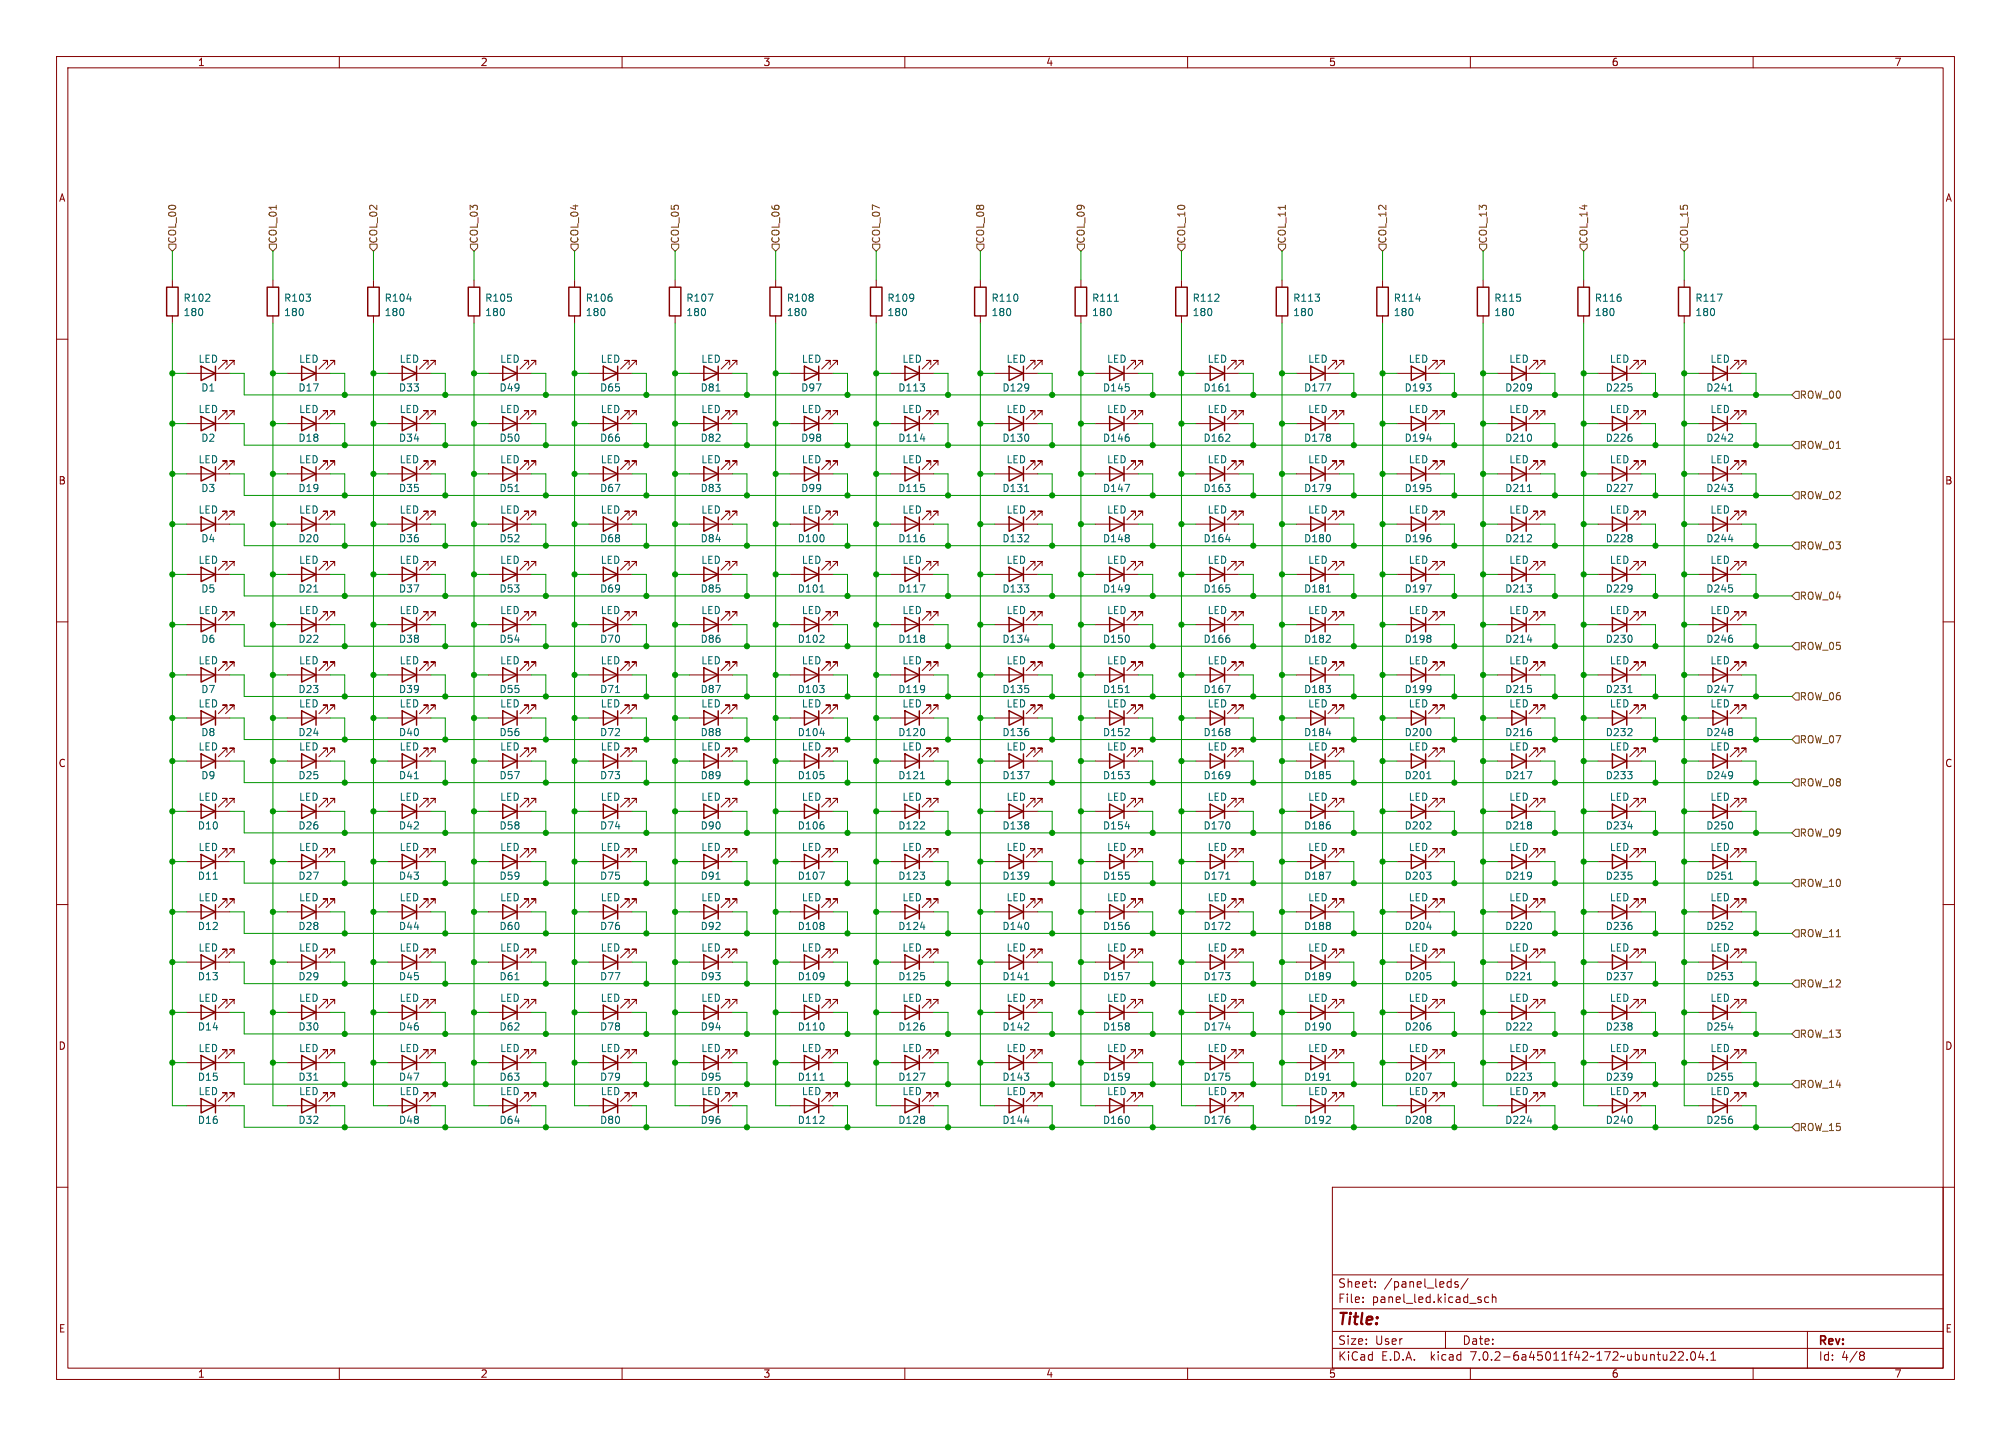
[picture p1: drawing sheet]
<svg xmlns="http://www.w3.org/2000/svg" width="356mm" height="254mm" viewBox="0 0 356 254" stroke-linecap="round" stroke-linejoin="round" font-family="sans-serif">
<defs><g id="words">
<text font-size="2.8" fill="#840000" x="236.6" y="234.8">Title:</text>
<g font-size="2.1" fill="#840000">
<text x="236.6" y="227.9">Sheet:</text>
<text x="244.8" y="227.9">/panel_leds/</text>
<text x="236.6" y="230.6">File:</text>
<text x="242.6" y="230.6">panel_led.kicad_sch</text>
<text x="236.6" y="238">Size:</text>
<text x="243.2" y="238">User</text>
<text x="258.6" y="238">Date:</text>
<text x="321.6" y="238.2">Rev:</text>
<text x="236.6" y="240.8">KiCad</text>
<text x="244.3" y="240.8">E.D.A.</text>
<text x="253" y="240.8">kicad</text>
<text x="260.1" y="240.8">7.0.2-6a45011f42~172~ubuntu22.04.1</text>
<text x="321.6" y="240.8">Id:</text>
<text x="325.6" y="240.8">4/8</text>
</g>
<g font-size="1.8" fill="#840000">
<text x="35" y="11.8">1</text>
<text x="85" y="11.8">2</text>
<text x="135" y="11.8">3</text>
<text x="185" y="11.8">4</text>
<text x="235" y="11.8">5</text>
<text x="285" y="11.8">6</text>
<text x="335" y="11.8">7</text>
<text x="10.4" y="35.8">A</text>
<text x="344" y="35.8">A</text>
<text x="10.3" y="85.8">B</text>
<text x="343.9" y="85.8">B</text>
<text x="10.3" y="135.8">C</text>
<text x="343.9" y="135.8">C</text>
<text x="10.3" y="185.8">D</text>
<text x="343.9" y="185.8">D</text>
<text x="10.4" y="235.8">E</text>
<text x="344" y="235.8">E</text>
<text x="35" y="243.8">1</text>
<text x="85" y="243.8">2</text>
<text x="135" y="243.8">3</text>
<text x="185" y="243.8">4</text>
<text x="235" y="243.8">5</text>
<text x="285" y="243.8">6</text>
<text x="335" y="243.8">7</text>
</g>
<g font-size="1.8" fill="#725600">
<text x="31.3" y="43.1" transform="rotate(-90 31.3 43.1)">COL_00</text>
<text x="49.1" y="43.1" transform="rotate(-90 49.1 43.1)">COL_01</text>
<text x="66.9" y="43.1" transform="rotate(-90 66.9 43.1)">COL_02</text>
<text x="84.6" y="43.1" transform="rotate(-90 84.6 43.1)">COL_03</text>
<text x="102.4" y="43.1" transform="rotate(-90 102.4 43.1)">COL_04</text>
<text x="120.2" y="43.1" transform="rotate(-90 120.2 43.1)">COL_05</text>
<text x="138" y="43.1" transform="rotate(-90 138 43.1)">COL_06</text>
<text x="155.8" y="43.1" transform="rotate(-90 155.8 43.1)">COL_07</text>
<text x="174.2" y="43.1" transform="rotate(-90 174.2 43.1)">COL_08</text>
<text x="192" y="43.1" transform="rotate(-90 192 43.1)">COL_09</text>
<text x="209.7" y="43.1" transform="rotate(-90 209.7 43.1)">COL_10</text>
<text x="227.5" y="43.1" transform="rotate(-90 227.5 43.1)">COL_11</text>
<text x="245.3" y="43.1" transform="rotate(-90 245.3 43.1)">COL_12</text>
<text x="263.1" y="43.1" transform="rotate(-90 263.1 43.1)">COL_13</text>
<text x="280.9" y="43.1" transform="rotate(-90 280.9 43.1)">COL_14</text>
<text x="298.6" y="43.1" transform="rotate(-90 298.6 43.1)">COL_15</text>
<text x="318.2" y="70.7">ROW_00</text>
<text x="318.2" y="79.6">ROW_01</text>
<text x="318.2" y="88.5">ROW_02</text>
<text x="318.2" y="97.3">ROW_03</text>
<text x="318.2" y="106.2">ROW_04</text>
<text x="318.2" y="115.1">ROW_05</text>
<text x="318.2" y="124">ROW_06</text>
<text x="318.2" y="131.6">ROW_07</text>
<text x="318.2" y="139.3">ROW_08</text>
<text x="318.2" y="148.1">ROW_09</text>
<text x="318.2" y="157">ROW_10</text>
<text x="318.2" y="165.9">ROW_11</text>
<text x="318.2" y="174.8">ROW_12</text>
<text x="318.2" y="183.7">ROW_13</text>
<text x="318.2" y="192.6">ROW_14</text>
<text x="318.2" y="200.2">ROW_15</text>
</g>
<g font-size="1.8" fill="#006464">
<text x="32.4" y="53.5">R102</text>
<text x="50.2" y="53.5">R103</text>
<text x="68" y="53.5">R104</text>
<text x="85.7" y="53.5">R105</text>
<text x="103.5" y="53.5">R106</text>
<text x="121.3" y="53.5">R107</text>
<text x="139.1" y="53.5">R108</text>
<text x="156.9" y="53.5">R109</text>
<text x="175.3" y="53.5">R110</text>
<text x="193" y="53.5">R111</text>
<text x="210.8" y="53.5">R112</text>
<text x="228.6" y="53.5">R113</text>
<text x="246.4" y="53.5">R114</text>
<text x="264.2" y="53.5">R115</text>
<text x="281.9" y="53.5">R116</text>
<text x="299.7" y="53.5">R117</text>
<text x="32.4" y="56.1">180</text>
<text x="50.2" y="56.1">180</text>
<text x="68" y="56.1">180</text>
<text x="85.7" y="56.1">180</text>
<text x="103.5" y="56.1">180</text>
<text x="121.3" y="56.1">180</text>
<text x="139.1" y="56.1">180</text>
<text x="156.9" y="56.1">180</text>
<text x="175.3" y="56.1">180</text>
<text x="193" y="56.1">180</text>
<text x="210.8" y="56.1">180</text>
<text x="228.6" y="56.1">180</text>
<text x="246.4" y="56.1">180</text>
<text x="264.2" y="56.1">180</text>
<text x="281.9" y="56.1">180</text>
<text x="299.7" y="56.1">180</text>
<text x="35" y="64.3">LED</text>
<text x="52.8" y="64.3">LED</text>
<text x="70.6" y="64.3">LED</text>
<text x="88.4" y="64.3">LED</text>
<text x="106.2" y="64.3">LED</text>
<text x="123.9" y="64.3">LED</text>
<text x="141.7" y="64.3">LED</text>
<text x="159.5" y="64.3">LED</text>
<text x="177.9" y="64.3">LED</text>
<text x="195.7" y="64.3">LED</text>
<text x="213.5" y="64.3">LED</text>
<text x="231.3" y="64.3">LED</text>
<text x="249" y="64.3">LED</text>
<text x="266.8" y="64.3">LED</text>
<text x="284.6" y="64.3">LED</text>
<text x="302.4" y="64.3">LED</text>
<text x="35.5" y="69.4">D1</text>
<text x="52.7" y="69.4">D17</text>
<text x="70.5" y="69.4">D33</text>
<text x="88.3" y="69.4">D49</text>
<text x="106" y="69.4">D65</text>
<text x="123.8" y="69.4">D81</text>
<text x="141.6" y="69.4">D97</text>
<text x="158.8" y="69.4">D113</text>
<text x="177.2" y="69.4">D129</text>
<text x="195" y="69.4">D145</text>
<text x="212.8" y="69.4">D161</text>
<text x="230.5" y="69.4">D177</text>
<text x="248.3" y="69.4">D193</text>
<text x="266.1" y="69.4">D209</text>
<text x="283.9" y="69.4">D225</text>
<text x="301.7" y="69.4">D241</text>
<text x="35" y="73.2">LED</text>
<text x="52.8" y="73.2">LED</text>
<text x="70.6" y="73.2">LED</text>
<text x="88.4" y="73.2">LED</text>
<text x="106.2" y="73.2">LED</text>
<text x="123.9" y="73.2">LED</text>
<text x="141.7" y="73.2">LED</text>
<text x="159.5" y="73.2">LED</text>
<text x="177.9" y="73.2">LED</text>
<text x="195.7" y="73.2">LED</text>
<text x="213.5" y="73.2">LED</text>
<text x="231.3" y="73.2">LED</text>
<text x="249" y="73.2">LED</text>
<text x="266.8" y="73.2">LED</text>
<text x="284.6" y="73.2">LED</text>
<text x="302.4" y="73.2">LED</text>
<text x="35" y="82.1">LED</text>
<text x="35.5" y="78.3">D2</text>
<text x="52.7" y="78.3">D18</text>
<text x="52.8" y="82.1">LED</text>
<text x="70.5" y="78.3">D34</text>
<text x="70.6" y="82.1">LED</text>
<text x="88.3" y="78.3">D50</text>
<text x="88.4" y="82.1">LED</text>
<text x="106" y="78.3">D66</text>
<text x="106.2" y="82.1">LED</text>
<text x="123.8" y="78.3">D82</text>
<text x="123.9" y="82.1">LED</text>
<text x="141.6" y="78.3">D98</text>
<text x="141.7" y="82.1">LED</text>
<text x="158.8" y="78.3">D114</text>
<text x="159.5" y="82.1">LED</text>
<text x="177.2" y="78.3">D130</text>
<text x="177.9" y="82.1">LED</text>
<text x="195" y="78.3">D146</text>
<text x="195.7" y="82.1">LED</text>
<text x="212.8" y="78.3">D162</text>
<text x="213.5" y="82.1">LED</text>
<text x="230.5" y="78.3">D178</text>
<text x="231.3" y="82.1">LED</text>
<text x="248.3" y="78.3">D194</text>
<text x="249" y="82.1">LED</text>
<text x="266.1" y="78.3">D210</text>
<text x="266.8" y="82.1">LED</text>
<text x="283.9" y="78.3">D226</text>
<text x="284.6" y="82.1">LED</text>
<text x="301.7" y="78.3">D242</text>
<text x="302.4" y="82.1">LED</text>
<text x="35.5" y="87.2">D3</text>
<text x="52.7" y="87.2">D19</text>
<text x="70.5" y="87.2">D35</text>
<text x="88.3" y="87.2">D51</text>
<text x="106" y="87.2">D67</text>
<text x="123.8" y="87.2">D83</text>
<text x="141.6" y="87.2">D99</text>
<text x="158.8" y="87.2">D115</text>
<text x="177.2" y="87.2">D131</text>
<text x="195" y="87.2">D147</text>
<text x="212.8" y="87.2">D163</text>
<text x="230.5" y="87.2">D179</text>
<text x="248.3" y="87.2">D195</text>
<text x="266.1" y="87.2">D211</text>
<text x="283.9" y="87.2">D227</text>
<text x="301.7" y="87.2">D243</text>
<text x="35" y="91">LED</text>
<text x="52.8" y="91">LED</text>
<text x="70.6" y="91">LED</text>
<text x="88.4" y="91">LED</text>
<text x="106.2" y="91">LED</text>
<text x="123.9" y="91">LED</text>
<text x="141.7" y="91">LED</text>
<text x="159.5" y="91">LED</text>
<text x="177.9" y="91">LED</text>
<text x="195.7" y="91">LED</text>
<text x="213.5" y="91">LED</text>
<text x="231.3" y="91">LED</text>
<text x="249" y="91">LED</text>
<text x="266.8" y="91">LED</text>
<text x="284.6" y="91">LED</text>
<text x="302.4" y="91">LED</text>
<text x="35" y="99.9">LED</text>
<text x="35.5" y="96.1">D4</text>
<text x="52.7" y="96.1">D20</text>
<text x="52.8" y="99.9">LED</text>
<text x="70.5" y="96.1">D36</text>
<text x="70.6" y="99.9">LED</text>
<text x="88.3" y="96.1">D52</text>
<text x="88.4" y="99.9">LED</text>
<text x="106" y="96.1">D68</text>
<text x="106.2" y="99.9">LED</text>
<text x="123.8" y="96.1">D84</text>
<text x="123.9" y="99.9">LED</text>
<text x="141" y="96.1">D100</text>
<text x="141.7" y="99.9">LED</text>
<text x="158.8" y="96.1">D116</text>
<text x="159.5" y="99.9">LED</text>
<text x="177.2" y="96.1">D132</text>
<text x="177.9" y="99.9">LED</text>
<text x="195" y="96.1">D148</text>
<text x="195.7" y="99.9">LED</text>
<text x="212.8" y="96.1">D164</text>
<text x="213.5" y="99.9">LED</text>
<text x="230.5" y="96.1">D180</text>
<text x="231.3" y="99.9">LED</text>
<text x="248.3" y="96.1">D196</text>
<text x="249" y="99.9">LED</text>
<text x="266.1" y="96.1">D212</text>
<text x="266.8" y="99.9">LED</text>
<text x="283.9" y="96.1">D228</text>
<text x="284.6" y="99.9">LED</text>
<text x="301.7" y="96.1">D244</text>
<text x="302.4" y="99.9">LED</text>
<text x="35.5" y="105">D5</text>
<text x="52.7" y="105">D21</text>
<text x="70.5" y="105">D37</text>
<text x="88.3" y="105">D53</text>
<text x="106" y="105">D69</text>
<text x="123.8" y="105">D85</text>
<text x="141" y="105">D101</text>
<text x="158.8" y="105">D117</text>
<text x="177.2" y="105">D133</text>
<text x="195" y="105">D149</text>
<text x="212.8" y="105">D165</text>
<text x="230.5" y="105">D181</text>
<text x="248.3" y="105">D197</text>
<text x="266.1" y="105">D213</text>
<text x="283.9" y="105">D229</text>
<text x="301.7" y="105">D245</text>
<text x="35" y="108.8">LED</text>
<text x="35.5" y="113.9">D6</text>
<text x="52.7" y="113.9">D22</text>
<text x="52.8" y="108.8">LED</text>
<text x="70.5" y="113.9">D38</text>
<text x="70.6" y="108.8">LED</text>
<text x="88.3" y="113.9">D54</text>
<text x="88.4" y="108.8">LED</text>
<text x="106" y="113.9">D70</text>
<text x="106.2" y="108.8">LED</text>
<text x="123.8" y="113.9">D86</text>
<text x="123.9" y="108.8">LED</text>
<text x="141" y="113.9">D102</text>
<text x="141.7" y="108.8">LED</text>
<text x="158.8" y="113.9">D118</text>
<text x="159.5" y="108.8">LED</text>
<text x="177.2" y="113.9">D134</text>
<text x="177.9" y="108.8">LED</text>
<text x="195" y="113.9">D150</text>
<text x="195.7" y="108.8">LED</text>
<text x="212.8" y="113.9">D166</text>
<text x="213.5" y="108.8">LED</text>
<text x="230.5" y="113.9">D182</text>
<text x="231.3" y="108.8">LED</text>
<text x="248.3" y="113.9">D198</text>
<text x="249" y="108.8">LED</text>
<text x="266.1" y="113.9">D214</text>
<text x="266.8" y="108.8">LED</text>
<text x="283.9" y="113.9">D230</text>
<text x="284.6" y="108.8">LED</text>
<text x="301.7" y="113.9">D246</text>
<text x="302.4" y="108.8">LED</text>
<text x="35" y="117.7">LED</text>
<text x="52.8" y="117.7">LED</text>
<text x="70.6" y="117.7">LED</text>
<text x="88.4" y="117.7">LED</text>
<text x="106.2" y="117.7">LED</text>
<text x="123.9" y="117.7">LED</text>
<text x="141.7" y="117.7">LED</text>
<text x="159.5" y="117.7">LED</text>
<text x="177.9" y="117.7">LED</text>
<text x="195.7" y="117.7">LED</text>
<text x="213.5" y="117.7">LED</text>
<text x="231.3" y="117.7">LED</text>
<text x="249" y="117.7">LED</text>
<text x="266.8" y="117.7">LED</text>
<text x="284.6" y="117.7">LED</text>
<text x="302.4" y="117.7">LED</text>
<text x="35" y="125.3">LED</text>
<text x="35.5" y="122.7">D7</text>
<text x="52.7" y="122.7">D23</text>
<text x="52.8" y="125.3">LED</text>
<text x="70.5" y="122.7">D39</text>
<text x="70.6" y="125.3">LED</text>
<text x="88.3" y="122.7">D55</text>
<text x="88.4" y="125.3">LED</text>
<text x="106" y="122.7">D71</text>
<text x="106.2" y="125.3">LED</text>
<text x="123.8" y="122.7">D87</text>
<text x="123.9" y="125.3">LED</text>
<text x="141" y="122.7">D103</text>
<text x="141.7" y="125.3">LED</text>
<text x="158.8" y="122.7">D119</text>
<text x="159.5" y="125.3">LED</text>
<text x="177.2" y="122.7">D135</text>
<text x="177.9" y="125.3">LED</text>
<text x="195" y="122.7">D151</text>
<text x="195.7" y="125.3">LED</text>
<text x="212.8" y="122.7">D167</text>
<text x="213.5" y="125.3">LED</text>
<text x="230.5" y="122.7">D183</text>
<text x="231.3" y="125.3">LED</text>
<text x="248.3" y="122.7">D199</text>
<text x="249" y="125.3">LED</text>
<text x="266.1" y="122.7">D215</text>
<text x="266.8" y="125.3">LED</text>
<text x="283.9" y="122.7">D231</text>
<text x="284.6" y="125.3">LED</text>
<text x="301.7" y="122.7">D247</text>
<text x="302.4" y="125.3">LED</text>
<text x="35.5" y="130.4">D8</text>
<text x="52.7" y="130.4">D24</text>
<text x="70.5" y="130.4">D40</text>
<text x="88.3" y="130.4">D56</text>
<text x="106" y="130.4">D72</text>
<text x="123.8" y="130.4">D88</text>
<text x="141" y="130.4">D104</text>
<text x="158.8" y="130.4">D120</text>
<text x="177.2" y="130.4">D136</text>
<text x="195" y="130.4">D152</text>
<text x="212.8" y="130.4">D168</text>
<text x="230.5" y="130.4">D184</text>
<text x="248.3" y="130.4">D200</text>
<text x="266.1" y="130.4">D216</text>
<text x="283.9" y="130.4">D232</text>
<text x="301.7" y="130.4">D248</text>
<text x="35" y="132.9">LED</text>
<text x="35.5" y="138">D9</text>
<text x="52.7" y="138">D25</text>
<text x="52.8" y="132.9">LED</text>
<text x="70.5" y="138">D41</text>
<text x="70.6" y="132.9">LED</text>
<text x="88.3" y="138">D57</text>
<text x="88.4" y="132.9">LED</text>
<text x="106" y="138">D73</text>
<text x="106.2" y="132.9">LED</text>
<text x="123.8" y="138">D89</text>
<text x="123.9" y="132.9">LED</text>
<text x="141" y="138">D105</text>
<text x="141.7" y="132.9">LED</text>
<text x="158.8" y="138">D121</text>
<text x="159.5" y="132.9">LED</text>
<text x="177.2" y="138">D137</text>
<text x="177.9" y="132.9">LED</text>
<text x="195" y="138">D153</text>
<text x="195.7" y="132.9">LED</text>
<text x="212.8" y="138">D169</text>
<text x="213.5" y="132.9">LED</text>
<text x="230.5" y="138">D185</text>
<text x="231.3" y="132.9">LED</text>
<text x="248.3" y="138">D201</text>
<text x="249" y="132.9">LED</text>
<text x="266.1" y="138">D217</text>
<text x="266.8" y="132.9">LED</text>
<text x="283.9" y="138">D233</text>
<text x="284.6" y="132.9">LED</text>
<text x="301.7" y="138">D249</text>
<text x="302.4" y="132.9">LED</text>
<text x="35" y="141.8">LED</text>
<text x="52.8" y="141.8">LED</text>
<text x="70.6" y="141.8">LED</text>
<text x="88.4" y="141.8">LED</text>
<text x="106.2" y="141.8">LED</text>
<text x="123.9" y="141.8">LED</text>
<text x="141.7" y="141.8">LED</text>
<text x="159.5" y="141.8">LED</text>
<text x="177.9" y="141.8">LED</text>
<text x="195.7" y="141.8">LED</text>
<text x="213.5" y="141.8">LED</text>
<text x="231.3" y="141.8">LED</text>
<text x="249" y="141.8">LED</text>
<text x="266.8" y="141.8">LED</text>
<text x="284.6" y="141.8">LED</text>
<text x="302.4" y="141.8">LED</text>
<text x="34.9" y="146.9">D10</text>
<text x="52.7" y="146.9">D26</text>
<text x="70.5" y="146.9">D42</text>
<text x="88.3" y="146.9">D58</text>
<text x="106" y="146.9">D74</text>
<text x="123.8" y="146.9">D90</text>
<text x="141" y="146.9">D106</text>
<text x="158.8" y="146.9">D122</text>
<text x="177.2" y="146.9">D138</text>
<text x="195" y="146.9">D154</text>
<text x="212.8" y="146.9">D170</text>
<text x="230.5" y="146.9">D186</text>
<text x="248.3" y="146.9">D202</text>
<text x="266.1" y="146.9">D218</text>
<text x="283.9" y="146.9">D234</text>
<text x="301.7" y="146.9">D250</text>
<text x="34.9" y="155.8">D11</text>
<text x="35" y="150.7">LED</text>
<text x="52.7" y="155.8">D27</text>
<text x="52.8" y="150.7">LED</text>
<text x="70.5" y="155.8">D43</text>
<text x="70.6" y="150.7">LED</text>
<text x="88.3" y="155.8">D59</text>
<text x="88.4" y="150.7">LED</text>
<text x="106" y="155.8">D75</text>
<text x="106.2" y="150.7">LED</text>
<text x="123.8" y="155.8">D91</text>
<text x="123.9" y="150.7">LED</text>
<text x="141" y="155.8">D107</text>
<text x="141.7" y="150.7">LED</text>
<text x="158.8" y="155.8">D123</text>
<text x="159.5" y="150.7">LED</text>
<text x="177.2" y="155.8">D139</text>
<text x="177.9" y="150.7">LED</text>
<text x="195" y="155.8">D155</text>
<text x="195.7" y="150.7">LED</text>
<text x="212.8" y="155.8">D171</text>
<text x="213.5" y="150.7">LED</text>
<text x="230.5" y="155.8">D187</text>
<text x="231.3" y="150.7">LED</text>
<text x="248.3" y="155.8">D203</text>
<text x="249" y="150.7">LED</text>
<text x="266.1" y="155.8">D219</text>
<text x="266.8" y="150.7">LED</text>
<text x="283.9" y="155.8">D235</text>
<text x="284.6" y="150.7">LED</text>
<text x="301.7" y="155.8">D251</text>
<text x="302.4" y="150.7">LED</text>
<text x="35" y="159.6">LED</text>
<text x="52.8" y="159.6">LED</text>
<text x="70.6" y="159.6">LED</text>
<text x="88.4" y="159.6">LED</text>
<text x="106.2" y="159.6">LED</text>
<text x="123.9" y="159.6">LED</text>
<text x="141.7" y="159.6">LED</text>
<text x="159.5" y="159.6">LED</text>
<text x="177.9" y="159.6">LED</text>
<text x="195.7" y="159.6">LED</text>
<text x="213.5" y="159.6">LED</text>
<text x="231.3" y="159.6">LED</text>
<text x="249" y="159.6">LED</text>
<text x="266.8" y="159.6">LED</text>
<text x="284.6" y="159.6">LED</text>
<text x="302.4" y="159.6">LED</text>
<text x="34.9" y="164.7">D12</text>
<text x="52.7" y="164.7">D28</text>
<text x="70.5" y="164.7">D44</text>
<text x="88.3" y="164.7">D60</text>
<text x="106" y="164.7">D76</text>
<text x="123.8" y="164.7">D92</text>
<text x="141" y="164.7">D108</text>
<text x="158.8" y="164.7">D124</text>
<text x="177.2" y="164.7">D140</text>
<text x="195" y="164.7">D156</text>
<text x="212.8" y="164.7">D172</text>
<text x="230.5" y="164.7">D188</text>
<text x="248.3" y="164.7">D204</text>
<text x="266.1" y="164.7">D220</text>
<text x="283.9" y="164.7">D236</text>
<text x="301.7" y="164.7">D252</text>
<text x="34.9" y="173.5">D13</text>
<text x="35" y="168.5">LED</text>
<text x="52.7" y="173.5">D29</text>
<text x="52.8" y="168.5">LED</text>
<text x="70.5" y="173.5">D45</text>
<text x="70.6" y="168.5">LED</text>
<text x="88.3" y="173.5">D61</text>
<text x="88.4" y="168.5">LED</text>
<text x="106" y="173.5">D77</text>
<text x="106.2" y="168.5">LED</text>
<text x="123.8" y="173.5">D93</text>
<text x="123.9" y="168.5">LED</text>
<text x="141" y="173.5">D109</text>
<text x="141.7" y="168.5">LED</text>
<text x="158.8" y="173.5">D125</text>
<text x="159.5" y="168.5">LED</text>
<text x="177.2" y="173.5">D141</text>
<text x="177.9" y="168.5">LED</text>
<text x="195" y="173.5">D157</text>
<text x="195.7" y="168.5">LED</text>
<text x="212.8" y="173.5">D173</text>
<text x="213.5" y="168.5">LED</text>
<text x="230.5" y="173.5">D189</text>
<text x="231.3" y="168.5">LED</text>
<text x="248.3" y="173.5">D205</text>
<text x="249" y="168.5">LED</text>
<text x="266.1" y="173.5">D221</text>
<text x="266.8" y="168.5">LED</text>
<text x="283.9" y="173.5">D237</text>
<text x="284.6" y="168.5">LED</text>
<text x="301.7" y="173.5">D253</text>
<text x="302.4" y="168.5">LED</text>
<text x="35" y="177.4">LED</text>
<text x="52.8" y="177.4">LED</text>
<text x="70.6" y="177.4">LED</text>
<text x="88.4" y="177.4">LED</text>
<text x="106.2" y="177.4">LED</text>
<text x="123.9" y="177.4">LED</text>
<text x="141.7" y="177.4">LED</text>
<text x="159.5" y="177.4">LED</text>
<text x="177.9" y="177.4">LED</text>
<text x="195.7" y="177.4">LED</text>
<text x="213.5" y="177.4">LED</text>
<text x="231.3" y="177.4">LED</text>
<text x="249" y="177.4">LED</text>
<text x="266.8" y="177.4">LED</text>
<text x="284.6" y="177.4">LED</text>
<text x="302.4" y="177.4">LED</text>
<text x="34.9" y="182.4">D14</text>
<text x="52.7" y="182.4">D30</text>
<text x="70.5" y="182.4">D46</text>
<text x="88.3" y="182.4">D62</text>
<text x="106" y="182.4">D78</text>
<text x="123.8" y="182.4">D94</text>
<text x="141" y="182.4">D110</text>
<text x="158.8" y="182.4">D126</text>
<text x="177.2" y="182.4">D142</text>
<text x="195" y="182.4">D158</text>
<text x="212.8" y="182.4">D174</text>
<text x="230.5" y="182.4">D190</text>
<text x="248.3" y="182.4">D206</text>
<text x="266.1" y="182.4">D222</text>
<text x="283.9" y="182.4">D238</text>
<text x="301.7" y="182.4">D254</text>
<text x="34.9" y="191.3">D15</text>
<text x="35" y="186.2">LED</text>
<text x="52.7" y="191.3">D31</text>
<text x="52.8" y="186.2">LED</text>
<text x="70.5" y="191.3">D47</text>
<text x="70.6" y="186.2">LED</text>
<text x="88.3" y="191.3">D63</text>
<text x="88.4" y="186.2">LED</text>
<text x="106" y="191.3">D79</text>
<text x="106.2" y="186.2">LED</text>
<text x="123.8" y="191.3">D95</text>
<text x="123.9" y="186.2">LED</text>
<text x="141" y="191.3">D111</text>
<text x="141.7" y="186.2">LED</text>
<text x="158.8" y="191.3">D127</text>
<text x="159.5" y="186.2">LED</text>
<text x="177.2" y="191.3">D143</text>
<text x="177.9" y="186.2">LED</text>
<text x="195" y="191.3">D159</text>
<text x="195.7" y="186.2">LED</text>
<text x="212.8" y="191.3">D175</text>
<text x="213.5" y="186.2">LED</text>
<text x="230.5" y="191.3">D191</text>
<text x="231.3" y="186.2">LED</text>
<text x="248.3" y="191.3">D207</text>
<text x="249" y="186.2">LED</text>
<text x="266.1" y="191.3">D223</text>
<text x="266.8" y="186.2">LED</text>
<text x="283.9" y="191.3">D239</text>
<text x="284.6" y="186.2">LED</text>
<text x="301.7" y="191.3">D255</text>
<text x="302.4" y="186.2">LED</text>
<text x="35" y="193.9">LED</text>
<text x="52.8" y="193.9">LED</text>
<text x="70.6" y="193.9">LED</text>
<text x="88.4" y="193.9">LED</text>
<text x="106.2" y="193.9">LED</text>
<text x="123.9" y="193.9">LED</text>
<text x="141.7" y="193.9">LED</text>
<text x="159.5" y="193.9">LED</text>
<text x="177.9" y="193.9">LED</text>
<text x="195.7" y="193.9">LED</text>
<text x="213.5" y="193.9">LED</text>
<text x="231.3" y="193.9">LED</text>
<text x="249" y="193.9">LED</text>
<text x="266.8" y="193.9">LED</text>
<text x="284.6" y="193.9">LED</text>
<text x="302.4" y="193.9">LED</text>
<text x="34.9" y="198.9">D16</text>
<text x="52.7" y="198.9">D32</text>
<text x="70.5" y="198.9">D48</text>
<text x="88.3" y="198.9">D64</text>
<text x="106" y="198.9">D80</text>
<text x="123.8" y="198.9">D96</text>
<text x="141" y="198.9">D112</text>
<text x="158.8" y="198.9">D128</text>
<text x="177.2" y="198.9">D144</text>
<text x="195" y="198.9">D160</text>
<text x="212.8" y="198.9">D176</text>
<text x="230.5" y="198.9">D192</text>
<text x="248.3" y="198.9">D208</text>
<text x="266.1" y="198.9">D224</text>
<text x="283.9" y="198.9">D240</text>
<text x="301.7" y="198.9">D256</text>
</g>
</g></defs>
<g fill="none" stroke="#840000" stroke-width=".18">
<path d="M10 10h335.6v234h-335.6zM12 12h331.6v230h-331.6zM60 10v2M110 10v2M160 10v2M210 10v2M260 10v2M310 10v2M10 60h2M30.5 49.5v1.3M30.5 55.9v1.3M48.3 49.5v1.3"/>
<path d="M48.3 55.9v1.3M66 49.5v1.3M66 55.9v1.3M83.8 49.5v1.3M83.8 55.9v1.3M101.6 49.5v1.3M101.6 55.9v1.3M119.4 49.5v1.3M119.4 55.9v1.3M137.2 49.5v1.3M137.2 55.9v1.3M154.9 49.5v1.3"/>
<path d="M154.9 55.9v1.3M173.4 49.5v1.3M173.4 55.9v1.3M191.1 49.5v1.3M191.1 55.9v1.3M208.9 49.5v1.3M208.9 55.9v1.3M226.7 49.5v1.3M226.7 55.9v1.3M244.5 49.5v1.3M244.5 55.9v1.3M262.3 49.5v1.3"/>
<path d="M262.3 55.9v1.3M280 49.5v1.3M280 55.9v1.3M297.8 49.5v1.3M297.8 55.9v1.3M343.6 60h2M33 74.9h7.6M33 66h7.6M40.1 73.4v-.8h-.7h.7l-1.5 1.6M40.1 64.5v-.7h-.7h.7l-1.5 1.5M41.4 73.4v-.8h-.8h.8l-1.5 1.6M41.4 64.5v-.7h-.8h.8l-1.5 1.5"/>
<path d="M50.8 74.9h7.6M50.8 66h7.6M57.9 64.5v-.7h-.8h.8l-1.5 1.5M57.9 73.4v-.8h-.8h.8l-1.5 1.6M59.2 64.5v-.7h-.8h.8l-1.5 1.5M59.2 73.4v-.8h-.8h.8l-1.5 1.6M68.6 74.9h7.6M68.6 66h7.6M75.7 73.4v-.8h-.8h.8l-1.5 1.6M75.7 64.5v-.7h-.8h.8l-1.5 1.5M77 73.4v-.8h-.8h.8l-1.6 1.6M77 64.5v-.7h-.8h.8l-1.6 1.5"/>
<path d="M86.4 74.9h7.6M86.4 66h7.6M93.5 73.4v-.8h-.8h.8l-1.6 1.6M93.5 64.5v-.7h-.8h.8l-1.6 1.5M94.7 73.4v-.8h-.7h.7l-1.5 1.6M94.7 64.5v-.7h-.7h.7l-1.5 1.5M104.1 74.9h7.7M104.1 66h7.7M111.3 64.5v-.7h-.8h.8l-1.6 1.5M111.3 73.4v-.8h-.8h.8l-1.6 1.6M112.5 64.5v-.7h-.7h.7l-1.5 1.5M112.5 73.4v-.8h-.7h.7l-1.5 1.6"/>
<path d="M121.9 74.9h7.6M121.9 66h7.6M129 64.5v-.7h-.7h.7l-1.5 1.5M129 73.4v-.8h-.7h.7l-1.5 1.6M130.3 64.5v-.7h-.8h.8l-1.5 1.5M130.3 73.4v-.8h-.8h.8l-1.5 1.6M139.7 74.9h7.6M139.7 66h7.6M146.8 73.4v-.8h-.8h.8l-1.5 1.6M146.8 64.5v-.7h-.8h.8l-1.5 1.5M148.1 73.4v-.8h-.8h.8l-1.5 1.6M148.1 64.5v-.7h-.8h.8l-1.5 1.5"/>
<path d="M157.5 74.9h7.6M157.5 66h7.6M164.6 73.4v-.8h-.8h.8l-1.5 1.6M164.6 64.5v-.7h-.8h.8l-1.5 1.5M165.9 73.4v-.8h-.8h.8l-1.6 1.6M165.9 64.5v-.7h-.8h.8l-1.6 1.5M175.9 74.9h7.6M175.9 66h7.6M183 73.4v-.8h-.8h.8l-1.5 1.6M183 64.5v-.7h-.8h.8l-1.5 1.5M184.3 73.4v-.8h-.8h.8l-1.5 1.6M184.3 64.5v-.7h-.8h.8l-1.5 1.5"/>
<path d="M193.7 74.9h7.6M193.7 66h7.6M200.8 64.5v-.7h-.8h.8l-1.5 1.5M200.8 73.4v-.8h-.8h.8l-1.5 1.6M202.1 64.5v-.7h-.8h.8l-1.6 1.5M202.1 73.4v-.8h-.8h.8l-1.6 1.6M211.5 74.9h7.6M211.5 66h7.6M218.6 64.5v-.7h-.8h.8l-1.6 1.5M218.6 73.4v-.8h-.8h.8l-1.6 1.6M219.8 64.5v-.7h-.7h.7l-1.5 1.5M219.8 73.4v-.8h-.7h.7l-1.5 1.6"/>
<path d="M229.2 74.9h7.7M229.2 66h7.7M236.3 64.5v-.7h-.7h.7l-1.5 1.5M236.3 73.4v-.8h-.7h.7l-1.5 1.6M237.6 64.5v-.7h-.7h.7l-1.5 1.5M237.6 73.4v-.8h-.7h.7l-1.5 1.6M247 74.9h7.6M247 66h7.6M254.1 64.5v-.7h-.7h.7l-1.5 1.5M254.1 73.4v-.8h-.7h.7l-1.5 1.6M255.4 64.5v-.7h-.8h.8l-1.5 1.5M255.4 73.4v-.8h-.8h.8l-1.5 1.6"/>
<path d="M264.8 74.9h7.6M264.8 66h7.6M271.9 64.5v-.7h-.8h.8l-1.5 1.5M271.9 73.4v-.8h-.8h.8l-1.5 1.6M273.2 64.5v-.7h-.8h.8l-1.5 1.5M273.2 73.4v-.8h-.8h.8l-1.5 1.6M282.6 74.9h7.6M282.6 66h7.6M289.7 64.5v-.7h-.8h.8l-1.5 1.5M289.7 73.4v-.8h-.8h.8l-1.5 1.6M291 64.5v-.7h-.8h.8l-1.6 1.5M291 73.4v-.8h-.8h.8l-1.6 1.6"/>
<path d="M300.4 74.9h7.6M300.4 66h7.6M307.5 64.5v-.7h-.8h.8l-1.6 1.5M307.5 73.4v-.8h-.8h.8l-1.6 1.6M308.7 64.5v-.7h-.7h.7l-1.5 1.5M308.7 73.4v-.8h-.7h.7l-1.5 1.6M33 83.8h7.6M33 92.7h7.6M40.1 82.3v-.8h-.7h.7l-1.5 1.6M40.1 91.2v-.8h-.7h.7l-1.5 1.5M41.4 82.3v-.8h-.8h.8l-1.5 1.6M41.4 91.2v-.8h-.8h.8l-1.5 1.5"/>
<path d="M50.8 83.8h7.6M50.8 92.7h7.6M57.9 82.3v-.8h-.8h.8l-1.5 1.6M57.9 91.2v-.8h-.8h.8l-1.5 1.5M59.2 82.3v-.8h-.8h.8l-1.5 1.6M59.2 91.2v-.8h-.8h.8l-1.5 1.5M68.6 83.8h7.6M68.6 92.7h7.6M75.7 82.3v-.8h-.8h.8l-1.5 1.6M75.7 91.2v-.8h-.8h.8l-1.5 1.5M77 82.3v-.8h-.8h.8l-1.6 1.6M77 91.2v-.8h-.8h.8l-1.6 1.5"/>
<path d="M86.4 83.8h7.6M86.4 92.7h7.6M93.5 91.2v-.8h-.8h.8l-1.6 1.5M93.5 82.3v-.8h-.8h.8l-1.6 1.6M94.7 91.2v-.8h-.7h.7l-1.5 1.5M94.7 82.3v-.8h-.7h.7l-1.5 1.6M104.1 83.8h7.7M104.1 92.7h7.7M111.3 82.3v-.8h-.8h.8l-1.6 1.6M111.3 91.2v-.8h-.8h.8l-1.6 1.5M112.5 82.3v-.8h-.7h.7l-1.5 1.6M112.5 91.2v-.8h-.7h.7l-1.5 1.5"/>
<path d="M121.9 83.8h7.6M121.9 92.7h7.6M129 82.3v-.8h-.7h.7l-1.5 1.6M129 91.2v-.8h-.7h.7l-1.5 1.5M130.3 82.3v-.8h-.8h.8l-1.5 1.6M130.3 91.2v-.8h-.8h.8l-1.5 1.5M139.7 83.8h7.6M139.7 92.7h7.6M146.8 82.3v-.8h-.8h.8l-1.5 1.6M146.8 91.2v-.8h-.8h.8l-1.5 1.5M148.1 82.3v-.8h-.8h.8l-1.5 1.6M148.1 91.2v-.8h-.8h.8l-1.5 1.5"/>
<path d="M157.5 83.8h7.6M157.5 92.7h7.6M164.6 82.3v-.8h-.8h.8l-1.5 1.6M164.6 91.2v-.8h-.8h.8l-1.5 1.5M165.9 82.3v-.8h-.8h.8l-1.6 1.6M165.9 91.2v-.8h-.8h.8l-1.6 1.5M175.9 83.8h7.6M175.9 92.7h7.6M183 91.2v-.8h-.8h.8l-1.5 1.5M183 82.3v-.8h-.8h.8l-1.5 1.6M184.3 91.2v-.8h-.8h.8l-1.5 1.5M184.3 82.3v-.8h-.8h.8l-1.5 1.6"/>
<path d="M193.7 83.8h7.6M193.7 92.7h7.6M200.8 91.2v-.8h-.8h.8l-1.5 1.5M200.8 82.3v-.8h-.8h.8l-1.5 1.6M202.1 91.2v-.8h-.8h.8l-1.6 1.5M202.1 82.3v-.8h-.8h.8l-1.6 1.6M211.5 83.8h7.6M211.5 92.7h7.6M218.6 91.2v-.8h-.8h.8l-1.6 1.5M218.6 82.3v-.8h-.8h.8l-1.6 1.6M219.8 91.2v-.8h-.7h.7l-1.5 1.5M219.8 82.3v-.8h-.7h.7l-1.5 1.6"/>
<path d="M229.2 83.8h7.7M229.2 92.7h7.7M236.3 91.2v-.8h-.7h.7l-1.5 1.5M236.3 82.3v-.8h-.7h.7l-1.5 1.6M237.6 91.2v-.8h-.7h.7l-1.5 1.5M237.6 82.3v-.8h-.7h.7l-1.5 1.6M247 83.8h7.6M247 92.7h7.6M254.1 91.2v-.8h-.7h.7l-1.5 1.5M254.1 82.3v-.8h-.7h.7l-1.5 1.6M255.4 91.2v-.8h-.8h.8l-1.5 1.5M255.4 82.3v-.8h-.8h.8l-1.5 1.6"/>
<path d="M264.8 83.8h7.6M264.8 92.7h7.6M271.9 91.2v-.8h-.8h.8l-1.5 1.5M271.9 82.3v-.8h-.8h.8l-1.5 1.6M273.2 91.2v-.8h-.8h.8l-1.5 1.5M273.2 82.3v-.8h-.8h.8l-1.5 1.6M282.6 83.8h7.6M282.6 92.7h7.6M289.7 91.2v-.8h-.8h.8l-1.5 1.5M289.7 82.3v-.8h-.8h.8l-1.5 1.6M291 91.2v-.8h-.8h.8l-1.6 1.5M291 82.3v-.8h-.8h.8l-1.6 1.6"/>
<path d="M300.4 83.8h7.6M300.4 92.7h7.6M307.5 91.2v-.8h-.8h.8l-1.6 1.5M307.5 82.3v-.8h-.8h.8l-1.6 1.6M308.7 91.2v-.8h-.7h.7l-1.5 1.5M308.7 82.3v-.8h-.7h.7l-1.5 1.6M10 110h2M33 119.4h7.6M33 110.5h7.6M33 101.6h7.6M40.1 100.1v-.8h-.7h.7l-1.5 1.5M40.1 117.9v-.8h-.7h.7l-1.5 1.5"/>
<path d="M40.1 109v-.8h-.7h.7l-1.5 1.5M41.4 100.1v-.8h-.8h.8l-1.5 1.5M41.4 117.9v-.8h-.8h.8l-1.5 1.5M41.4 109v-.8h-.8h.8l-1.5 1.5M50.8 119.4h7.6M50.8 110.5h7.6M50.8 101.6h7.6M57.9 100.1v-.8h-.8h.8l-1.5 1.5M57.9 117.9v-.8h-.8h.8l-1.5 1.5M57.9 109v-.8h-.8h.8l-1.5 1.5M59.2 100.1v-.8h-.8h.8l-1.5 1.5M59.2 117.9v-.8h-.8h.8l-1.5 1.5"/>
<path d="M59.2 109v-.8h-.8h.8l-1.5 1.5M68.6 119.4h7.6M68.6 110.5h7.6M68.6 101.6h7.6M75.7 100.1v-.8h-.8h.8l-1.5 1.5M75.7 109v-.8h-.8h.8l-1.5 1.5M75.7 117.9v-.8h-.8h.8l-1.5 1.5M77 100.1v-.8h-.8h.8l-1.6 1.5M77 109v-.8h-.8h.8l-1.6 1.5M77 117.9v-.8h-.8h.8l-1.6 1.5M86.4 119.4h7.6M86.4 110.5h7.6"/>
<path d="M86.4 101.6h7.6M93.5 100.1v-.8h-.8h.8l-1.6 1.5M93.5 109v-.8h-.8h.8l-1.6 1.5M93.5 117.9v-.8h-.8h.8l-1.6 1.5M94.7 100.1v-.8h-.7h.7l-1.5 1.5M94.7 109v-.8h-.7h.7l-1.5 1.5M94.7 117.9v-.8h-.7h.7l-1.5 1.5M104.1 119.4h7.7M104.1 110.5h7.7M104.1 101.6h7.7M111.3 117.9v-.8h-.8h.8l-1.6 1.5M111.3 100.1v-.8h-.8h.8l-1.6 1.5"/>
<path d="M111.3 109v-.8h-.8h.8l-1.6 1.5M112.5 117.9v-.8h-.7h.7l-1.5 1.5M112.5 100.1v-.8h-.7h.7l-1.5 1.5M112.5 109v-.8h-.7h.7l-1.5 1.5M121.9 119.4h7.6M121.9 110.5h7.6M121.9 101.6h7.6M129 117.9v-.8h-.7h.7l-1.5 1.5M129 100.1v-.8h-.7h.7l-1.5 1.5M129 109v-.8h-.7h.7l-1.5 1.5M130.3 117.9v-.8h-.8h.8l-1.5 1.5M130.3 100.1v-.8h-.8h.8l-1.5 1.5"/>
<path d="M130.3 109v-.8h-.8h.8l-1.5 1.5M139.7 119.4h7.6M139.7 110.5h7.6M139.7 101.6h7.6M146.8 109v-.8h-.8h.8l-1.5 1.5M146.8 100.1v-.8h-.8h.8l-1.5 1.5M146.8 117.9v-.8h-.8h.8l-1.5 1.5M148.1 109v-.8h-.8h.8l-1.5 1.5M148.1 100.1v-.8h-.8h.8l-1.5 1.5M148.1 117.9v-.8h-.8h.8l-1.5 1.5M157.5 119.4h7.6M157.5 110.5h7.6"/>
<path d="M157.5 101.6h7.6M164.6 100.1v-.8h-.8h.8l-1.5 1.5M164.6 109v-.8h-.8h.8l-1.5 1.5M164.6 117.9v-.8h-.8h.8l-1.5 1.5M165.9 100.1v-.8h-.8h.8l-1.6 1.5M165.9 109v-.8h-.8h.8l-1.6 1.5M165.9 117.9v-.8h-.8h.8l-1.6 1.5M175.9 119.4h7.6M175.9 110.5h7.6M175.9 101.6h7.6M183 100.1v-.8h-.8h.8l-1.5 1.5M183 109v-.8h-.8h.8l-1.5 1.5"/>
<path d="M183 117.9v-.8h-.8h.8l-1.5 1.5M184.3 100.1v-.8h-.8h.8l-1.5 1.5M184.3 109v-.8h-.8h.8l-1.5 1.5M184.3 117.9v-.8h-.8h.8l-1.5 1.5M193.7 119.4h7.6M193.7 110.5h7.6M193.7 101.6h7.6M200.8 117.9v-.8h-.8h.8l-1.5 1.5M200.8 109v-.8h-.8h.8l-1.5 1.5M200.8 100.1v-.8h-.8h.8l-1.5 1.5M202.1 117.9v-.8h-.8h.8l-1.6 1.5M202.1 109v-.8h-.8h.8l-1.6 1.5"/>
<path d="M202.1 100.1v-.8h-.8h.8l-1.6 1.5M211.5 119.4h7.6M211.5 110.5h7.6M211.5 101.6h7.6M218.6 109v-.8h-.8h.8l-1.6 1.5M218.6 117.9v-.8h-.8h.8l-1.6 1.5M218.6 100.1v-.8h-.8h.8l-1.6 1.5M219.8 109v-.8h-.7h.7l-1.5 1.5M219.8 117.9v-.8h-.7h.7l-1.5 1.5M219.8 100.1v-.8h-.7h.7l-1.5 1.5M229.2 119.4h7.7M229.2 110.5h7.7"/>
<path d="M229.2 101.6h7.7M236.3 109v-.8h-.7h.7l-1.5 1.5M236.3 100.1v-.8h-.7h.7l-1.5 1.5M236.3 117.9v-.8h-.7h.7l-1.5 1.5M237.6 109v-.8h-.7h.7l-1.5 1.5M237.6 100.1v-.8h-.7h.7l-1.5 1.5M237.6 117.9v-.8h-.7h.7l-1.5 1.5M247 119.4h7.6M247 110.5h7.6M247 101.6h7.6M254.1 109v-.8h-.7h.7l-1.5 1.5M254.1 100.1v-.8h-.7h.7l-1.5 1.5"/>
<path d="M254.1 117.9v-.8h-.7h.7l-1.5 1.5M255.4 109v-.8h-.8h.8l-1.5 1.5M255.4 100.1v-.8h-.8h.8l-1.5 1.5M255.4 117.9v-.8h-.8h.8l-1.5 1.5M264.8 119.4h7.6M264.8 110.5h7.6M264.8 101.6h7.6M271.9 117.9v-.8h-.8h.8l-1.5 1.5M271.9 109v-.8h-.8h.8l-1.5 1.5M271.9 100.1v-.8h-.8h.8l-1.5 1.5M273.2 117.9v-.8h-.8h.8l-1.5 1.5M273.2 109v-.8h-.8h.8l-1.5 1.5"/>
<path d="M273.2 100.1v-.8h-.8h.8l-1.5 1.5M282.6 119.4h7.6M282.6 110.5h7.6M282.6 101.6h7.6M289.7 109v-.8h-.8h.8l-1.5 1.5M289.7 100.1v-.8h-.8h.8l-1.5 1.5M289.7 117.9v-.8h-.8h.8l-1.5 1.5M291 109v-.8h-.8h.8l-1.6 1.5M291 100.1v-.8h-.8h.8l-1.6 1.5M291 117.9v-.8h-.8h.8l-1.6 1.5M300.4 119.4h7.6M300.4 110.5h7.6"/>
<path d="M300.4 101.6h7.6M307.5 109v-.8h-.8h.8l-1.6 1.5M307.5 100.1v-.8h-.8h.8l-1.6 1.5M307.5 117.9v-.8h-.8h.8l-1.6 1.5M308.7 109v-.8h-.7h.7l-1.5 1.5M308.7 100.1v-.8h-.7h.7l-1.5 1.5M308.7 117.9v-.8h-.7h.7l-1.5 1.5M343.6 110h2M33 127h7.6M33 134.6h7.6M40.1 133.1v-.8h-.7h.7l-1.5 1.6M40.1 125.5v-.8h-.7h.7l-1.5 1.5"/>
<path d="M41.4 133.1v-.8h-.8h.8l-1.5 1.6M41.4 125.5v-.8h-.8h.8l-1.5 1.5M50.8 127h7.6M50.8 134.6h7.6M57.9 133.1v-.8h-.8h.8l-1.5 1.6M57.9 125.5v-.8h-.8h.8l-1.5 1.5M59.2 133.1v-.8h-.8h.8l-1.5 1.6M59.2 125.5v-.8h-.8h.8l-1.5 1.5M68.6 127h7.6M68.6 134.6h7.6M75.7 133.1v-.8h-.8h.8l-1.5 1.6M75.7 125.5v-.8h-.8h.8l-1.5 1.5"/>
<path d="M77 133.1v-.8h-.8h.8l-1.6 1.6M77 125.5v-.8h-.8h.8l-1.6 1.5M86.4 127h7.6M86.4 134.6h7.6M93.5 133.1v-.8h-.8h.8l-1.6 1.6M93.5 125.5v-.8h-.8h.8l-1.6 1.5M94.7 133.1v-.8h-.7h.7l-1.5 1.6M94.7 125.5v-.8h-.7h.7l-1.5 1.5M104.1 127h7.7M104.1 134.6h7.7M111.3 125.5v-.8h-.8h.8l-1.6 1.5M111.3 133.1v-.8h-.8h.8l-1.6 1.6"/>
<path d="M112.5 125.5v-.8h-.7h.7l-1.5 1.5M112.5 133.1v-.8h-.7h.7l-1.5 1.6M121.9 127h7.6M121.9 134.6h7.6M129 125.5v-.8h-.7h.7l-1.5 1.5M129 133.1v-.8h-.7h.7l-1.5 1.6M130.3 125.5v-.8h-.8h.8l-1.5 1.5M130.3 133.1v-.8h-.8h.8l-1.5 1.6M139.7 127h7.6M139.7 134.6h7.6M146.8 133.1v-.8h-.8h.8l-1.5 1.6M146.8 125.5v-.8h-.8h.8l-1.5 1.5"/>
<path d="M148.1 133.1v-.8h-.8h.8l-1.5 1.6M148.1 125.5v-.8h-.8h.8l-1.5 1.5M157.5 127h7.6M157.5 134.6h7.6M164.6 125.5v-.8h-.8h.8l-1.5 1.5M164.6 133.1v-.8h-.8h.8l-1.5 1.6M165.9 125.5v-.8h-.8h.8l-1.6 1.5M165.9 133.1v-.8h-.8h.8l-1.6 1.6M175.9 127h7.6M175.9 134.6h7.6M183 133.1v-.8h-.8h.8l-1.5 1.6M183 125.5v-.8h-.8h.8l-1.5 1.5"/>
<path d="M184.3 133.1v-.8h-.8h.8l-1.5 1.6M184.3 125.5v-.8h-.8h.8l-1.5 1.5M193.7 127h7.6M193.7 134.6h7.6M200.8 125.5v-.8h-.8h.8l-1.5 1.5M200.8 133.1v-.8h-.8h.8l-1.5 1.6M202.1 125.5v-.8h-.8h.8l-1.6 1.5M202.1 133.1v-.8h-.8h.8l-1.6 1.6M211.5 127h7.6M211.5 134.6h7.6M218.6 125.5v-.8h-.8h.8l-1.6 1.5M218.6 133.1v-.8h-.8h.8l-1.6 1.6"/>
<path d="M219.8 125.5v-.8h-.7h.7l-1.5 1.5M219.8 133.1v-.8h-.7h.7l-1.5 1.6M229.2 127h7.7M229.2 134.6h7.7M236.3 125.5v-.8h-.7h.7l-1.5 1.5M236.3 133.1v-.8h-.7h.7l-1.5 1.6M237.6 125.5v-.8h-.7h.7l-1.5 1.5M237.6 133.1v-.8h-.7h.7l-1.5 1.6M247 127h7.6M247 134.6h7.6M254.1 125.5v-.8h-.7h.7l-1.5 1.5M254.1 133.1v-.8h-.7h.7l-1.5 1.6"/>
<path d="M255.4 125.5v-.8h-.8h.8l-1.5 1.5M255.4 133.1v-.8h-.8h.8l-1.5 1.6M264.8 127h7.6M264.8 134.6h7.6M271.9 133.1v-.8h-.8h.8l-1.5 1.6M271.9 125.5v-.8h-.8h.8l-1.5 1.5M273.2 133.1v-.8h-.8h.8l-1.5 1.6M273.2 125.5v-.8h-.8h.8l-1.5 1.5M282.6 127h7.6M282.6 134.6h7.6M289.7 125.5v-.8h-.8h.8l-1.5 1.5M289.7 133.1v-.8h-.8h.8l-1.5 1.6"/>
<path d="M291 125.5v-.8h-.8h.8l-1.6 1.5M291 133.1v-.8h-.8h.8l-1.6 1.6M300.4 127h7.6M300.4 134.6h7.6M307.5 133.1v-.8h-.8h.8l-1.6 1.6M307.5 125.5v-.8h-.8h.8l-1.6 1.5M308.7 133.1v-.8h-.7h.7l-1.5 1.6M308.7 125.5v-.8h-.7h.7l-1.5 1.5M10 160h2M33 143.5h7.6M33 152.4h7.6M40.1 159.8v-.8h-.7h.7l-1.5 1.5"/>
<path d="M40.1 142v-.8h-.7h.7l-1.5 1.5M40.1 150.9v-.8h-.7h.7l-1.5 1.5M41.4 159.8v-.8h-.8h.8l-1.5 1.5M41.4 142v-.8h-.8h.8l-1.5 1.5M41.4 150.9v-.8h-.8h.8l-1.5 1.5M50.8 143.5h7.6M50.8 152.4h7.6M57.9 159.8v-.8h-.8h.8l-1.5 1.5M57.9 142v-.8h-.8h.8l-1.5 1.5M57.9 150.9v-.8h-.8h.8l-1.5 1.5M59.2 159.8v-.8h-.8h.8l-1.5 1.5M59.2 142v-.8h-.8h.8l-1.5 1.5"/>
<path d="M59.2 150.9v-.8h-.8h.8l-1.5 1.5M68.6 143.5h7.6M68.6 152.4h7.6M75.7 142v-.8h-.8h.8l-1.5 1.5M75.7 150.9v-.8h-.8h.8l-1.5 1.5M75.7 159.8v-.8h-.8h.8l-1.5 1.5M77 142v-.8h-.8h.8l-1.6 1.5M77 150.9v-.8h-.8h.8l-1.6 1.5M77 159.8v-.8h-.8h.8l-1.6 1.5M86.4 143.5h7.6M86.4 152.4h7.6M93.5 142v-.8h-.8h.8l-1.6 1.5"/>
<path d="M93.5 159.8v-.8h-.8h.8l-1.6 1.5M93.5 150.9v-.8h-.8h.8l-1.6 1.5M94.7 142v-.8h-.7h.7l-1.5 1.5M94.7 159.8v-.8h-.7h.7l-1.5 1.5M94.7 150.9v-.8h-.7h.7l-1.5 1.5M104.1 143.5h7.7M104.1 152.4h7.7M111.3 142v-.8h-.8h.8l-1.6 1.5M111.3 159.8v-.8h-.8h.8l-1.6 1.5M111.3 150.9v-.8h-.8h.8l-1.6 1.5M112.5 142v-.8h-.7h.7l-1.5 1.5M112.5 159.8v-.8h-.7h.7l-1.5 1.5"/>
<path d="M112.5 150.9v-.8h-.7h.7l-1.5 1.5M121.9 143.5h7.6M121.9 152.4h7.6M129 142v-.8h-.7h.7l-1.5 1.5M129 159.8v-.8h-.7h.7l-1.5 1.5M129 150.9v-.8h-.7h.7l-1.5 1.5M130.3 142v-.8h-.8h.8l-1.5 1.5M130.3 159.8v-.8h-.8h.8l-1.5 1.5M130.3 150.9v-.8h-.8h.8l-1.5 1.5M139.7 143.5h7.6M139.7 152.4h7.6M146.8 159.8v-.8h-.8h.8l-1.5 1.5"/>
<path d="M146.8 142v-.8h-.8h.8l-1.5 1.5M146.8 150.9v-.8h-.8h.8l-1.5 1.5M148.1 159.8v-.8h-.8h.8l-1.5 1.5M148.1 142v-.8h-.8h.8l-1.5 1.5M148.1 150.9v-.8h-.8h.8l-1.5 1.5M157.5 143.5h7.6M157.5 152.4h7.6M164.6 150.9v-.8h-.8h.8l-1.5 1.5M164.6 159.8v-.8h-.8h.8l-1.5 1.5M164.6 142v-.8h-.8h.8l-1.5 1.5M165.9 150.9v-.8h-.8h.8l-1.6 1.5M165.9 159.8v-.8h-.8h.8l-1.6 1.5"/>
<path d="M165.9 142v-.8h-.8h.8l-1.6 1.5M175.9 143.5h7.6M175.9 152.4h7.6M183 159.8v-.8h-.8h.8l-1.5 1.5M183 150.9v-.8h-.8h.8l-1.5 1.5M183 142v-.8h-.8h.8l-1.5 1.5M184.3 159.8v-.8h-.8h.8l-1.5 1.5M184.3 150.9v-.8h-.8h.8l-1.5 1.5M184.3 142v-.8h-.8h.8l-1.5 1.5M193.7 143.5h7.6M193.7 152.4h7.6M200.8 142v-.8h-.8h.8l-1.5 1.5"/>
<path d="M200.8 159.8v-.8h-.8h.8l-1.5 1.5M200.8 150.9v-.8h-.8h.8l-1.5 1.5M202.1 142v-.8h-.8h.8l-1.6 1.5M202.1 159.8v-.8h-.8h.8l-1.6 1.5M202.1 150.9v-.8h-.8h.8l-1.6 1.5M211.5 143.5h7.6M211.5 152.4h7.6M218.6 142v-.8h-.8h.8l-1.6 1.5M218.6 159.8v-.8h-.8h.8l-1.6 1.5M218.6 150.9v-.8h-.8h.8l-1.6 1.5M219.8 142v-.8h-.7h.7l-1.5 1.5M219.8 159.8v-.8h-.7h.7l-1.5 1.5"/>
<path d="M219.8 150.9v-.8h-.7h.7l-1.5 1.5M229.2 143.5h7.7M229.2 152.4h7.7M236.3 150.9v-.8h-.7h.7l-1.5 1.5M236.3 159.8v-.8h-.7h.7l-1.5 1.5M236.3 142v-.8h-.7h.7l-1.5 1.5M237.6 150.9v-.8h-.7h.7l-1.5 1.5M237.6 159.8v-.8h-.7h.7l-1.5 1.5M237.6 142v-.8h-.7h.7l-1.5 1.5M247 143.5h7.6M247 152.4h7.6M254.1 150.9v-.8h-.7h.7l-1.5 1.5"/>
<path d="M254.1 159.8v-.8h-.7h.7l-1.5 1.5M254.1 142v-.8h-.7h.7l-1.5 1.5M255.4 150.9v-.8h-.8h.8l-1.5 1.5M255.4 159.8v-.8h-.8h.8l-1.5 1.5M255.4 142v-.8h-.8h.8l-1.5 1.5M264.8 143.5h7.6M264.8 152.4h7.6M271.9 142v-.8h-.8h.8l-1.5 1.5M271.9 150.9v-.8h-.8h.8l-1.5 1.5M271.9 159.8v-.8h-.8h.8l-1.5 1.5M273.2 142v-.8h-.8h.8l-1.5 1.5M273.2 150.9v-.8h-.8h.8l-1.5 1.5"/>
<path d="M273.2 159.8v-.8h-.8h.8l-1.5 1.5M282.6 143.5h7.6M282.6 152.4h7.6M289.7 142v-.8h-.8h.8l-1.5 1.5M289.7 159.8v-.8h-.8h.8l-1.5 1.5M289.7 150.9v-.8h-.8h.8l-1.5 1.5M291 142v-.8h-.8h.8l-1.6 1.5M291 159.8v-.8h-.8h.8l-1.6 1.5M291 150.9v-.8h-.8h.8l-1.6 1.5M300.4 143.5h7.6M300.4 152.4h7.6M307.5 142v-.8h-.8h.8l-1.6 1.5"/>
<path d="M307.5 150.9v-.8h-.8h.8l-1.6 1.5M307.5 159.8v-.8h-.8h.8l-1.6 1.5M308.7 142v-.8h-.7h.7l-1.5 1.5M308.7 150.9v-.8h-.7h.7l-1.5 1.5M308.7 159.8v-.8h-.7h.7l-1.5 1.5M343.6 160h2M33 179.1h7.6M33 170.2h7.6M33 161.3h7.6M40.1 168.7v-.8h-.7h.7l-1.5 1.5M40.1 177.5v-.7h-.7h.7l-1.5 1.5M41.4 168.7v-.8h-.8h.8l-1.5 1.5"/>
<path d="M41.4 177.5v-.7h-.8h.8l-1.5 1.5M50.8 179.1h7.6M50.8 170.2h7.6M50.8 161.3h7.6M57.9 168.7v-.8h-.8h.8l-1.5 1.5M57.9 177.5v-.7h-.8h.8l-1.5 1.5M59.2 168.7v-.8h-.8h.8l-1.5 1.5M59.2 177.5v-.7h-.8h.8l-1.5 1.5M68.6 179.1h7.6M68.6 170.2h7.6M68.6 161.3h7.6M75.7 168.7v-.8h-.8h.8l-1.5 1.5"/>
<path d="M75.7 177.5v-.7h-.8h.8l-1.5 1.5M77 168.7v-.8h-.8h.8l-1.6 1.5M77 177.5v-.7h-.8h.8l-1.6 1.5M86.4 179.1h7.6M86.4 170.2h7.6M86.4 161.3h7.6M93.5 177.5v-.7h-.8h.8l-1.6 1.5M93.5 168.7v-.8h-.8h.8l-1.6 1.5M94.7 177.5v-.7h-.7h.7l-1.5 1.5M94.7 168.7v-.8h-.7h.7l-1.5 1.5M104.1 179.1h7.7M104.1 170.2h7.7"/>
<path d="M104.1 161.3h7.7M111.3 168.7v-.8h-.8h.8l-1.6 1.5M111.3 177.5v-.7h-.8h.8l-1.6 1.5M112.5 168.7v-.8h-.7h.7l-1.5 1.5M112.5 177.5v-.7h-.7h.7l-1.5 1.5M121.9 179.1h7.6M121.9 170.2h7.6M121.9 161.3h7.6M129 168.7v-.8h-.7h.7l-1.5 1.5M129 177.5v-.7h-.7h.7l-1.5 1.5M130.3 168.7v-.8h-.8h.8l-1.5 1.5M130.3 177.5v-.7h-.8h.8l-1.5 1.5"/>
<path d="M139.7 179.1h7.6M139.7 170.2h7.6M139.7 161.3h7.6M146.8 177.5v-.7h-.8h.8l-1.5 1.5M146.8 168.7v-.8h-.8h.8l-1.5 1.5M148.1 177.5v-.7h-.8h.8l-1.5 1.5M148.1 168.7v-.8h-.8h.8l-1.5 1.5M157.5 179.1h7.6M157.5 170.2h7.6M157.5 161.3h7.6M164.6 177.5v-.7h-.8h.8l-1.5 1.5M164.6 168.7v-.8h-.8h.8l-1.5 1.5"/>
<path d="M165.9 177.5v-.7h-.8h.8l-1.6 1.5M165.9 168.7v-.8h-.8h.8l-1.6 1.5M175.9 179.1h7.6M175.9 170.2h7.6M175.9 161.3h7.6M183 168.7v-.8h-.8h.8l-1.5 1.5M183 177.5v-.7h-.8h.8l-1.5 1.5M184.3 168.7v-.8h-.8h.8l-1.5 1.5M184.3 177.5v-.7h-.8h.8l-1.5 1.5M193.7 179.1h7.6M193.7 170.2h7.6M193.7 161.3h7.6"/>
<path d="M200.8 168.7v-.8h-.8h.8l-1.5 1.5M200.8 177.5v-.7h-.8h.8l-1.5 1.5M202.1 168.7v-.8h-.8h.8l-1.6 1.5M202.1 177.5v-.7h-.8h.8l-1.6 1.5M211.5 179.1h7.6M211.5 170.2h7.6M211.5 161.3h7.6M218.6 168.7v-.8h-.8h.8l-1.6 1.5M218.6 177.5v-.7h-.8h.8l-1.6 1.5M219.8 168.7v-.8h-.7h.7l-1.5 1.5M219.8 177.5v-.7h-.7h.7l-1.5 1.5M229.2 179.1h7.7"/>
<path d="M229.2 170.2h7.7M229.2 161.3h7.7M236.3 168.7v-.8h-.7h.7l-1.5 1.5M236.3 177.5v-.7h-.7h.7l-1.5 1.5M237.6 168.7v-.8h-.7h.7l-1.5 1.5M237.6 177.5v-.7h-.7h.7l-1.5 1.5M247 179.1h7.6M247 170.2h7.6M247 161.3h7.6M254.1 168.7v-.8h-.7h.7l-1.5 1.5M254.1 177.5v-.7h-.7h.7l-1.5 1.5M255.4 168.7v-.8h-.8h.8l-1.5 1.5"/>
<path d="M255.4 177.5v-.7h-.8h.8l-1.5 1.5M264.8 179.1h7.6M264.8 170.2h7.6M264.8 161.3h7.6M271.9 177.5v-.7h-.8h.8l-1.5 1.5M271.9 168.7v-.8h-.8h.8l-1.5 1.5M273.2 177.5v-.7h-.8h.8l-1.5 1.5M273.2 168.7v-.8h-.8h.8l-1.5 1.5M282.6 179.1h7.6M282.6 170.2h7.6M282.6 161.3h7.6M289.7 168.7v-.8h-.8h.8l-1.5 1.5"/>
<path d="M289.7 177.5v-.7h-.8h.8l-1.5 1.5M291 168.7v-.8h-.8h.8l-1.6 1.5M291 177.5v-.7h-.8h.8l-1.6 1.5M300.4 179.1h7.6M300.4 170.2h7.6M300.4 161.3h7.6M307.5 168.7v-.8h-.8h.8l-1.6 1.5M307.5 177.5v-.7h-.8h.8l-1.6 1.5M308.7 168.7v-.8h-.7h.7l-1.5 1.5M308.7 177.5v-.7h-.7h.7l-1.5 1.5M33 188h7.6M33 195.6h7.6"/>
<path d="M40.1 186.4v-.7h-.7h.7l-1.5 1.5M40.1 194.1v-.8h-.7h.7l-1.5 1.5M41.4 186.4v-.7h-.8h.8l-1.5 1.5M41.4 194.1v-.8h-.8h.8l-1.5 1.5M50.8 188h7.6M50.8 195.6h7.6M57.9 186.4v-.7h-.8h.8l-1.5 1.5M57.9 194.1v-.8h-.8h.8l-1.5 1.5M59.2 186.4v-.7h-.8h.8l-1.5 1.5M59.2 194.1v-.8h-.8h.8l-1.5 1.5M68.6 188h7.6M68.6 195.6h7.6"/>
<path d="M75.7 194.1v-.8h-.8h.8l-1.5 1.5M75.7 186.4v-.7h-.8h.8l-1.5 1.5M77 194.1v-.8h-.8h.8l-1.6 1.5M77 186.4v-.7h-.8h.8l-1.6 1.5M86.4 188h7.6M86.4 195.6h7.6M93.5 194.1v-.8h-.8h.8l-1.6 1.5M93.5 186.4v-.7h-.8h.8l-1.6 1.5M94.7 194.1v-.8h-.7h.7l-1.5 1.5M94.7 186.4v-.7h-.7h.7l-1.5 1.5M104.1 188h7.7M104.1 195.6h7.7"/>
<path d="M111.3 194.1v-.8h-.8h.8l-1.6 1.5M111.3 186.4v-.7h-.8h.8l-1.6 1.5M112.5 194.1v-.8h-.7h.7l-1.5 1.5M112.5 186.4v-.7h-.7h.7l-1.5 1.5M121.9 188h7.6M121.9 195.6h7.6M129 194.1v-.8h-.7h.7l-1.5 1.5M129 186.4v-.7h-.7h.7l-1.5 1.5M130.3 194.1v-.8h-.8h.8l-1.5 1.5M130.3 186.4v-.7h-.8h.8l-1.5 1.5M139.7 188h7.6M139.7 195.6h7.6"/>
<path d="M146.8 186.4v-.7h-.8h.8l-1.5 1.5M146.8 194.1v-.8h-.8h.8l-1.5 1.5M148.1 186.4v-.7h-.8h.8l-1.5 1.5M148.1 194.1v-.8h-.8h.8l-1.5 1.5M157.5 188h7.6M157.5 195.6h7.6M164.6 194.1v-.8h-.8h.8l-1.5 1.5M164.6 186.4v-.7h-.8h.8l-1.5 1.5M165.9 194.1v-.8h-.8h.8l-1.6 1.5M165.9 186.4v-.7h-.8h.8l-1.6 1.5M175.9 188h7.6M175.9 195.6h7.6"/>
<path d="M183 186.4v-.7h-.8h.8l-1.5 1.5M183 194.1v-.8h-.8h.8l-1.5 1.5M184.3 186.4v-.7h-.8h.8l-1.5 1.5M184.3 194.1v-.8h-.8h.8l-1.5 1.5M193.7 188h7.6M193.7 195.6h7.6M200.8 194.1v-.8h-.8h.8l-1.5 1.5M200.8 186.4v-.7h-.8h.8l-1.5 1.5M202.1 194.1v-.8h-.8h.8l-1.6 1.5M202.1 186.4v-.7h-.8h.8l-1.6 1.5M211.5 188h7.6M211.5 195.6h7.6"/>
<path d="M218.6 186.4v-.7h-.8h.8l-1.6 1.5M218.6 194.1v-.8h-.8h.8l-1.6 1.5M219.8 186.4v-.7h-.7h.7l-1.5 1.5M219.8 194.1v-.8h-.7h.7l-1.5 1.5M229.2 188h7.7M229.2 195.6h7.7M236.3 194.1v-.8h-.7h.7l-1.5 1.5M236.3 186.4v-.7h-.7h.7l-1.5 1.5M237.6 194.1v-.8h-.7h.7l-1.5 1.5M237.6 186.4v-.7h-.7h.7l-1.5 1.5M247 188h7.6M247 195.6h7.6"/>
<path d="M254.1 194.1v-.8h-.7h.7l-1.5 1.5M254.1 186.4v-.7h-.7h.7l-1.5 1.5M255.4 194.1v-.8h-.8h.8l-1.5 1.5M255.4 186.4v-.7h-.8h.8l-1.5 1.5M264.8 188h7.6M264.8 195.6h7.6M271.9 186.4v-.7h-.8h.8l-1.5 1.5M271.9 194.1v-.8h-.8h.8l-1.5 1.5M273.2 186.4v-.7h-.8h.8l-1.5 1.5M273.2 194.1v-.8h-.8h.8l-1.5 1.5M282.6 188h7.6M282.6 195.6h7.6"/>
<path d="M289.7 186.4v-.7h-.8h.8l-1.5 1.5M289.7 194.1v-.8h-.8h.8l-1.5 1.5M291 186.4v-.7h-.8h.8l-1.6 1.5M291 194.1v-.8h-.8h.8l-1.6 1.5M300.4 188h7.6M300.4 195.6h7.6M307.5 186.4v-.7h-.8h.8l-1.6 1.5M307.5 194.1v-.8h-.8h.8l-1.6 1.5M308.7 186.4v-.7h-.7h.7l-1.5 1.5M308.7 194.1v-.8h-.7h.7l-1.5 1.5M10 210h2M235.6 210h108v32h-108z"/>
<path d="M343.6 210h2M235.6 238.5h108M235.6 235.5h108M235.6 231.5h108M235.6 225.5h108M241 230.3v.1M241 229.5v.1M243.2 227.6v.1M243.2 226.8v.1M255.6 235.5v3M257.8 226.8l-.3-.1-.3 .2 .1 .2 .5 .2v.3h-.6M259.6 226.1l-1.3 2"/>
<path d="M263.2 229.5l-.4-.1-.3 .3v.4l.2 .2h.5M263.9 229.5l.2-.1 .4 .1v.9M263.9 228.9v1.5M296.1 239.2l.1 .2v.3l-.9 .9h.9M296.8 239.2l.6-.1 .2 .1 .1 .3-1 1.1h1M299.2 239.2l.1-.1a.81 .81 0 0 1 .6 .6 .81 .81 0 0 1-.3 .8l-.1 .1a.81 .81 0 0 1-.6-.6 .81 .81 0 0 1 .3-.8zM300.7 239l-.3 1.1h.9M301.1 239.6v1M302.5 239.5l.5-.4v1.5M319.6 235.5v6.5M329.1 239.1l.4 .1 .2 .2-.3 .3M329.1 239.7h.3"/>
<path d="M329.4 239.7l.2 .2 .1 .4-.2 .2-.4 .1M60 242v2M110 242v2M160 242v2M210 242v2M260 242v2M298.3 240.5v.1M301.9 240.5v.1M302.5 240.6h.9M310 242v2"/>
</g>
<g fill="none" stroke="#840000" stroke-width=".25">
<path d="M29.5 50.8h2v5.1h-2zM47.2 50.8h2.1v5.1h-2.1zM65 50.8h2.1v5.1h-2.1zM82.8 50.8h2v5.1h-2zM100.6 50.8h2v5.1h-2zM118.4 50.8h2v5.1h-2zM136.1 50.8h2.1v5.1h-2.1zM153.9 50.8h2.1v5.1h-2.1zM172.3 50.8h2.1v5.1h-2.1zM190.1 50.8h2.1v5.1h-2.1zM207.9 50.8h2v5.1h-2zM225.7 50.8h2v5.1h-2z"/>
<path d="M243.5 50.8h2v5.1h-2zM261.2 50.8h2.1v5.1h-2.1zM279 50.8h2.1v5.1h-2.1zM296.8 50.8h2v5.1h-2zM35.6 73.7l2.5 1.2-2.5 1.3zM35.6 64.8l2.5 1.2-2.5 1.3zM38.1 64.8v2.5M38.1 73.7v2.5M53.3 64.8l2.6 1.2-2.6 1.3zM53.3 73.7l2.6 1.2-2.6 1.3zM55.9 64.8v2.5M55.9 73.7v2.5"/>
<path d="M71.1 73.7l2.6 1.2-2.6 1.3zM71.1 64.8l2.6 1.2-2.6 1.3zM73.7 64.8v2.5M73.7 73.7v2.5M88.9 73.7l2.5 1.2-2.5 1.3zM88.9 64.8l2.5 1.2-2.5 1.3zM91.4 64.8v2.5M91.4 73.7v2.5M106.7 64.8l2.5 1.2-2.5 1.3zM106.7 73.7l2.5 1.2-2.5 1.3zM109.2 64.8v2.5M109.2 73.7v2.5"/>
<path d="M124.5 64.8l2.5 1.2-2.5 1.3zM124.5 73.7l2.5 1.2-2.5 1.3zM127 64.8v2.5M127 73.7v2.5M142.2 73.7l2.6 1.2-2.6 1.3zM142.2 64.8l2.6 1.2-2.6 1.3zM144.8 64.8v2.5M144.8 73.7v2.5M160 73.7l2.6 1.2-2.6 1.3zM160 64.8l2.6 1.2-2.6 1.3zM162.6 64.8v2.5M162.6 73.7v2.5"/>
<path d="M178.4 73.7l2.6 1.2-2.6 1.3zM178.4 64.8l2.6 1.2-2.6 1.3zM181 64.8v2.5M181 73.7v2.5M196.2 64.8l2.6 1.2-2.6 1.3zM196.2 73.7l2.6 1.2-2.6 1.3zM198.8 64.8v2.5M198.8 73.7v2.5M214 64.8l2.5 1.2-2.5 1.3zM214 73.7l2.5 1.2-2.5 1.3zM216.5 64.8v2.5M216.5 73.7v2.5"/>
<path d="M231.8 64.8l2.5 1.2-2.5 1.3zM231.8 73.7l2.5 1.2-2.5 1.3zM234.3 64.8v2.5M234.3 73.7v2.5M249.6 64.8l2.5 1.2-2.5 1.3zM249.6 73.7l2.5 1.2-2.5 1.3zM252.1 64.8v2.5M252.1 73.7v2.5M267.3 64.8l2.6 1.2-2.6 1.3zM267.3 73.7l2.6 1.2-2.6 1.3zM269.9 64.8v2.5M269.9 73.7v2.5"/>
<path d="M285.1 64.8l2.6 1.2-2.6 1.3zM285.1 73.7l2.6 1.2-2.6 1.3zM287.7 64.8v2.5M287.7 73.7v2.5M302.9 64.8l2.5 1.2-2.5 1.3zM302.9 73.7l2.5 1.2-2.5 1.3zM305.4 64.8v2.5M305.4 73.7v2.5M35.6 82.6l2.5 1.2-2.5 1.3zM35.6 91.4l2.5 1.3-2.5 1.3zM38.1 82.6v2.5M38.1 91.4v2.6"/>
<path d="M53.3 82.6l2.6 1.2-2.6 1.3zM53.3 91.4l2.6 1.3-2.6 1.3zM55.9 82.6v2.5M55.9 91.4v2.6M71.1 82.6l2.6 1.2-2.6 1.3zM71.1 91.4l2.6 1.3-2.6 1.3zM73.7 82.6v2.5M73.7 91.4v2.6M88.9 91.4l2.5 1.3-2.5 1.3zM88.9 82.6l2.5 1.2-2.5 1.3zM91.4 82.6v2.5M91.4 91.4v2.6"/>
<path d="M106.7 82.6l2.5 1.2-2.5 1.3zM106.7 91.4l2.5 1.3-2.5 1.3zM109.2 82.6v2.5M109.2 91.4v2.6M124.5 82.6l2.5 1.2-2.5 1.3zM124.5 91.4l2.5 1.3-2.5 1.3zM127 82.6v2.5M127 91.4v2.6M142.2 82.6l2.6 1.2-2.6 1.3zM142.2 91.4l2.6 1.3-2.6 1.3zM144.8 82.6v2.5M144.8 91.4v2.6"/>
<path d="M160 82.6l2.6 1.2-2.6 1.3zM160 91.4l2.6 1.3-2.6 1.3zM162.6 82.6v2.5M162.6 91.4v2.6M178.4 91.4l2.6 1.3-2.6 1.3zM178.4 82.6l2.6 1.2-2.6 1.3zM181 82.6v2.5M181 91.4v2.6M196.2 91.4l2.6 1.3-2.6 1.3zM196.2 82.6l2.6 1.2-2.6 1.3zM198.8 82.6v2.5M198.8 91.4v2.6"/>
<path d="M214 91.4l2.5 1.3-2.5 1.3zM214 82.6l2.5 1.2-2.5 1.3zM216.5 82.6v2.5M216.5 91.4v2.6M231.8 91.4l2.5 1.3-2.5 1.3zM231.8 82.6l2.5 1.2-2.5 1.3zM234.3 82.6v2.5M234.3 91.4v2.6M249.6 91.4l2.5 1.3-2.5 1.3zM249.6 82.6l2.5 1.2-2.5 1.3zM252.1 82.6v2.5M252.1 91.4v2.6"/>
<path d="M267.3 91.4l2.6 1.3-2.6 1.3zM267.3 82.6l2.6 1.2-2.6 1.3zM269.9 82.6v2.5M269.9 91.4v2.6M285.1 91.4l2.6 1.3-2.6 1.3zM285.1 82.6l2.6 1.2-2.6 1.3zM287.7 82.6v2.5M287.7 91.4v2.6M302.9 91.4l2.5 1.3-2.5 1.3zM302.9 82.6l2.5 1.2-2.5 1.3zM305.4 82.6v2.5M305.4 91.4v2.6"/>
<path d="M35.6 100.3l2.5 1.3-2.5 1.3zM35.6 118.1l2.5 1.3-2.5 1.3zM35.6 109.2l2.5 1.3-2.5 1.3zM38.1 100.3v2.6M38.1 109.2v2.6M38.1 118.1v2.6M53.3 100.3l2.6 1.3-2.6 1.3zM53.3 118.1l2.6 1.3-2.6 1.3zM53.3 109.2l2.6 1.3-2.6 1.3zM55.9 100.3v2.6M55.9 109.2v2.6M55.9 118.1v2.6"/>
<path d="M71.1 100.3l2.6 1.3-2.6 1.3zM71.1 109.2l2.6 1.3-2.6 1.3zM71.1 118.1l2.6 1.3-2.6 1.3zM73.7 100.3v2.6M73.7 109.2v2.6M73.7 118.1v2.6M88.9 100.3l2.5 1.3-2.5 1.3zM88.9 109.2l2.5 1.3-2.5 1.3zM88.9 118.1l2.5 1.3-2.5 1.3zM91.4 100.3v2.6M91.4 109.2v2.6M91.4 118.1v2.6"/>
<path d="M106.7 118.1l2.5 1.3-2.5 1.3zM106.7 100.3l2.5 1.3-2.5 1.3zM106.7 109.2l2.5 1.3-2.5 1.3zM109.2 100.3v2.6M109.2 109.2v2.6M109.2 118.1v2.6M124.5 118.1l2.5 1.3-2.5 1.3zM124.5 100.3l2.5 1.3-2.5 1.3zM124.5 109.2l2.5 1.3-2.5 1.3zM127 100.3v2.6M127 109.2v2.6M127 118.1v2.6"/>
<path d="M142.2 109.2l2.6 1.3-2.6 1.3zM142.2 100.3l2.6 1.3-2.6 1.3zM142.2 118.1l2.6 1.3-2.6 1.3zM144.8 100.3v2.6M144.8 109.2v2.6M144.8 118.1v2.6M160 100.3l2.6 1.3-2.6 1.3zM160 109.2l2.6 1.3-2.6 1.3zM160 118.1l2.6 1.3-2.6 1.3zM162.6 100.3v2.6M162.6 109.2v2.6M162.6 118.1v2.6"/>
<path d="M178.4 100.3l2.6 1.3-2.6 1.3zM178.4 109.2l2.6 1.3-2.6 1.3zM178.4 118.1l2.6 1.3-2.6 1.3zM181 100.3v2.6M181 109.2v2.6M181 118.1v2.6M196.2 118.1l2.6 1.3-2.6 1.3zM196.2 109.2l2.6 1.3-2.6 1.3zM196.2 100.3l2.6 1.3-2.6 1.3zM198.8 100.3v2.6M198.8 109.2v2.6M198.8 118.1v2.6"/>
<path d="M214 109.2l2.5 1.3-2.5 1.3zM214 118.1l2.5 1.3-2.5 1.3zM214 100.3l2.5 1.3-2.5 1.3zM216.5 100.3v2.6M216.5 109.2v2.6M216.5 118.1v2.6M231.8 109.2l2.5 1.3-2.5 1.3zM231.8 100.3l2.5 1.3-2.5 1.3zM231.8 118.1l2.5 1.3-2.5 1.3zM234.3 100.3v2.6M234.3 109.2v2.6M234.3 118.1v2.6"/>
<path d="M249.6 109.2l2.5 1.3-2.5 1.3zM249.6 100.3l2.5 1.3-2.5 1.3zM249.6 118.1l2.5 1.3-2.5 1.3zM252.1 100.3v2.6M252.1 109.2v2.6M252.1 118.1v2.6M267.3 118.1l2.6 1.3-2.6 1.3zM267.3 109.2l2.6 1.3-2.6 1.3zM267.3 100.3l2.6 1.3-2.6 1.3zM269.9 100.3v2.6M269.9 109.2v2.6M269.9 118.1v2.6"/>
<path d="M285.1 109.2l2.6 1.3-2.6 1.3zM285.1 100.3l2.6 1.3-2.6 1.3zM285.1 118.1l2.6 1.3-2.6 1.3zM287.7 100.3v2.6M287.7 109.2v2.6M287.7 118.1v2.6M302.9 109.2l2.5 1.3-2.5 1.3zM302.9 100.3l2.5 1.3-2.5 1.3zM302.9 118.1l2.5 1.3-2.5 1.3zM305.4 100.3v2.6M305.4 109.2v2.6M305.4 118.1v2.6"/>
<path d="M35.6 133.4l2.5 1.2-2.5 1.3zM35.6 125.7l2.5 1.3-2.5 1.3zM38.1 125.7v2.6M38.1 133.4v2.5M53.3 133.4l2.6 1.2-2.6 1.3zM53.3 125.7l2.6 1.3-2.6 1.3zM55.9 125.7v2.6M55.9 133.4v2.5M71.1 133.4l2.6 1.2-2.6 1.3zM71.1 125.7l2.6 1.3-2.6 1.3zM73.7 125.7v2.6M73.7 133.4v2.5"/>
<path d="M88.9 133.4l2.5 1.2-2.5 1.3zM88.9 125.7l2.5 1.3-2.5 1.3zM91.4 125.7v2.6M91.4 133.4v2.5M106.7 125.7l2.5 1.3-2.5 1.3zM106.7 133.4l2.5 1.2-2.5 1.3zM109.2 125.7v2.6M109.2 133.4v2.5M124.5 125.7l2.5 1.3-2.5 1.3zM124.5 133.4l2.5 1.2-2.5 1.3zM127 125.7v2.6M127 133.4v2.5"/>
<path d="M142.2 133.4l2.6 1.2-2.6 1.3zM142.2 125.7l2.6 1.3-2.6 1.3zM144.8 125.7v2.6M144.8 133.4v2.5M160 125.7l2.6 1.3-2.6 1.3zM160 133.4l2.6 1.2-2.6 1.3zM162.6 125.7v2.6M162.6 133.4v2.5M178.4 133.4l2.6 1.2-2.6 1.3zM178.4 125.7l2.6 1.3-2.6 1.3zM181 125.7v2.6M181 133.4v2.5"/>
<path d="M196.2 125.7l2.6 1.3-2.6 1.3zM196.2 133.4l2.6 1.2-2.6 1.3zM198.8 125.7v2.6M198.8 133.4v2.5M214 125.7l2.5 1.3-2.5 1.3zM214 133.4l2.5 1.2-2.5 1.3zM216.5 125.7v2.6M216.5 133.4v2.5M231.8 125.7l2.5 1.3-2.5 1.3zM231.8 133.4l2.5 1.2-2.5 1.3zM234.3 125.7v2.6M234.3 133.4v2.5"/>
<path d="M249.6 125.7l2.5 1.3-2.5 1.3zM249.6 133.4l2.5 1.2-2.5 1.3zM252.1 125.7v2.6M252.1 133.4v2.5M267.3 133.4l2.6 1.2-2.6 1.3zM267.3 125.7l2.6 1.3-2.6 1.3zM269.9 125.7v2.6M269.9 133.4v2.5M285.1 125.7l2.6 1.3-2.6 1.3zM285.1 133.4l2.6 1.2-2.6 1.3zM287.7 125.7v2.6M287.7 133.4v2.5"/>
<path d="M302.9 133.4l2.5 1.2-2.5 1.3zM302.9 125.7l2.5 1.3-2.5 1.3zM305.4 125.7v2.6M305.4 133.4v2.5M35.6 142.2l2.5 1.3-2.5 1.3zM35.6 151.1l2.5 1.3-2.5 1.3zM38.1 142.2v2.6M38.1 151.1v2.6M53.3 142.2l2.6 1.3-2.6 1.3zM53.3 151.1l2.6 1.3-2.6 1.3zM55.9 142.2v2.6M55.9 151.1v2.6"/>
<path d="M71.1 142.2l2.6 1.3-2.6 1.3zM71.1 151.1l2.6 1.3-2.6 1.3zM73.7 142.2v2.6M73.7 151.1v2.6M88.9 142.2l2.5 1.3-2.5 1.3zM88.9 151.1l2.5 1.3-2.5 1.3zM91.4 142.2v2.6M91.4 151.1v2.6M106.7 142.2l2.5 1.3-2.5 1.3zM106.7 151.1l2.5 1.3-2.5 1.3zM109.2 142.2v2.6M109.2 151.1v2.6"/>
<path d="M124.5 142.2l2.5 1.3-2.5 1.3zM124.5 151.1l2.5 1.3-2.5 1.3zM127 142.2v2.6M127 151.1v2.6M142.2 142.2l2.6 1.3-2.6 1.3zM142.2 151.1l2.6 1.3-2.6 1.3zM144.8 142.2v2.6M144.8 151.1v2.6M160 151.1l2.6 1.3-2.6 1.3zM160 142.2l2.6 1.3-2.6 1.3zM162.6 142.2v2.6M162.6 151.1v2.6"/>
<path d="M178.4 151.1l2.6 1.3-2.6 1.3zM178.4 142.2l2.6 1.3-2.6 1.3zM181 142.2v2.6M181 151.1v2.6M196.2 142.2l2.6 1.3-2.6 1.3zM196.2 151.1l2.6 1.3-2.6 1.3zM198.8 142.2v2.6M198.8 151.1v2.6M214 142.2l2.5 1.3-2.5 1.3zM214 151.1l2.5 1.3-2.5 1.3zM216.5 142.2v2.6M216.5 151.1v2.6"/>
<path d="M231.8 151.1l2.5 1.3-2.5 1.3zM231.8 142.2l2.5 1.3-2.5 1.3zM234.3 142.2v2.6M234.3 151.1v2.6M249.6 151.1l2.5 1.3-2.5 1.3zM249.6 142.2l2.5 1.3-2.5 1.3zM252.1 142.2v2.6M252.1 151.1v2.6M267.3 142.2l2.6 1.3-2.6 1.3zM267.3 151.1l2.6 1.3-2.6 1.3zM269.9 142.2v2.6M269.9 151.1v2.6"/>
<path d="M285.1 142.2l2.6 1.3-2.6 1.3zM285.1 151.1l2.6 1.3-2.6 1.3zM287.7 142.2v2.6M287.7 151.1v2.6M302.9 142.2l2.5 1.3-2.5 1.3zM302.9 151.1l2.5 1.3-2.5 1.3zM305.4 142.2v2.6M305.4 151.1v2.6M35.6 160l2.5 1.3-2.5 1.3zM35.6 168.9l2.5 1.3-2.5 1.3zM35.6 177.8l2.5 1.3-2.5 1.2zM38.1 160v2.6"/>
<path d="M38.1 168.9v2.6M38.1 177.8v2.5M53.3 160l2.6 1.3-2.6 1.3zM53.3 168.9l2.6 1.3-2.6 1.3zM53.3 177.8l2.6 1.3-2.6 1.2zM55.9 160v2.6M55.9 168.9v2.6M55.9 177.8v2.5M71.1 168.9l2.6 1.3-2.6 1.3zM71.1 177.8l2.6 1.3-2.6 1.2zM71.1 160l2.6 1.3-2.6 1.3zM73.7 160v2.6"/>
<path d="M73.7 168.9v2.6M73.7 177.8v2.5M88.9 160l2.5 1.3-2.5 1.3zM88.9 177.8l2.5 1.3-2.5 1.2zM88.9 168.9l2.5 1.3-2.5 1.3zM91.4 160v2.6M91.4 168.9v2.6M91.4 177.8v2.5M106.7 160l2.5 1.3-2.5 1.3zM106.7 168.9l2.5 1.3-2.5 1.3zM106.7 177.8l2.5 1.3-2.5 1.2zM109.2 160v2.6"/>
<path d="M109.2 168.9v2.6M109.2 177.8v2.5M124.5 168.9l2.5 1.3-2.5 1.3zM124.5 177.8l2.5 1.3-2.5 1.2zM124.5 160l2.5 1.3-2.5 1.3zM127 160v2.6M127 168.9v2.6M127 177.8v2.5M142.2 177.8l2.6 1.3-2.6 1.2zM142.2 168.9l2.6 1.3-2.6 1.3zM142.2 160l2.6 1.3-2.6 1.3zM144.8 160v2.6"/>
<path d="M144.8 168.9v2.6M144.8 177.8v2.5M160 177.8l2.6 1.3-2.6 1.2zM160 168.9l2.6 1.3-2.6 1.3zM160 160l2.6 1.3-2.6 1.3zM162.6 160v2.6M162.6 168.9v2.6M162.6 177.8v2.5M178.4 168.9l2.6 1.3-2.6 1.3zM178.4 177.8l2.6 1.3-2.6 1.2zM178.4 160l2.6 1.3-2.6 1.3zM181 160v2.6"/>
<path d="M181 168.9v2.6M181 177.8v2.5M196.2 168.9l2.6 1.3-2.6 1.3zM196.2 160l2.6 1.3-2.6 1.3zM196.2 177.8l2.6 1.3-2.6 1.2zM198.8 160v2.6M198.8 168.9v2.6M198.8 177.8v2.5M214 160l2.5 1.3-2.5 1.3zM214 168.9l2.5 1.3-2.5 1.3zM214 177.8l2.5 1.3-2.5 1.2zM216.5 160v2.6"/>
<path d="M216.5 168.9v2.6M216.5 177.8v2.5M231.8 168.9l2.5 1.3-2.5 1.3zM231.8 160l2.5 1.3-2.5 1.3zM231.8 177.8l2.5 1.3-2.5 1.2zM234.3 160v2.6M234.3 168.9v2.6M234.3 177.8v2.5M249.6 168.9l2.5 1.3-2.5 1.3zM249.6 160l2.5 1.3-2.5 1.3zM249.6 177.8l2.5 1.3-2.5 1.2zM252.1 160v2.6"/>
<path d="M252.1 168.9v2.6M252.1 177.8v2.5M267.3 177.8l2.6 1.3-2.6 1.2zM267.3 168.9l2.6 1.3-2.6 1.3zM267.3 160l2.6 1.3-2.6 1.3zM269.9 160v2.6M269.9 168.9v2.6M269.9 177.8v2.5M285.1 168.9l2.6 1.3-2.6 1.3zM285.1 160l2.6 1.3-2.6 1.3zM285.1 177.8l2.6 1.3-2.6 1.2zM287.7 160v2.6"/>
<path d="M287.7 168.9v2.6M287.7 177.8v2.5M302.9 160l2.5 1.3-2.5 1.3zM302.9 168.9l2.5 1.3-2.5 1.3zM302.9 177.8l2.5 1.3-2.5 1.2zM305.4 160v2.6M305.4 168.9v2.6M305.4 177.8v2.5M35.6 186.7l2.5 1.3-2.5 1.2zM35.6 194.3l2.5 1.3-2.5 1.3zM38.1 186.7v2.5M38.1 194.3v2.6"/>
<path d="M53.3 186.7l2.6 1.3-2.6 1.2zM53.3 194.3l2.6 1.3-2.6 1.3zM55.9 186.7v2.5M55.9 194.3v2.6M71.1 194.3l2.6 1.3-2.6 1.3zM71.1 186.7l2.6 1.3-2.6 1.2zM73.7 186.7v2.5M73.7 194.3v2.6M88.9 194.3l2.5 1.3-2.5 1.3zM88.9 186.7l2.5 1.3-2.5 1.2zM91.4 186.7v2.5M91.4 194.3v2.6"/>
<path d="M106.7 194.3l2.5 1.3-2.5 1.3zM106.7 186.7l2.5 1.3-2.5 1.2zM109.2 186.7v2.5M109.2 194.3v2.6M124.5 194.3l2.5 1.3-2.5 1.3zM124.5 186.7l2.5 1.3-2.5 1.2zM127 186.7v2.5M127 194.3v2.6M142.2 186.7l2.6 1.3-2.6 1.2zM142.2 194.3l2.6 1.3-2.6 1.3zM144.8 186.7v2.5M144.8 194.3v2.6"/>
<path d="M160 194.3l2.6 1.3-2.6 1.3zM160 186.7l2.6 1.3-2.6 1.2zM162.6 186.7v2.5M162.6 194.3v2.6M178.4 186.7l2.6 1.3-2.6 1.2zM178.4 194.3l2.6 1.3-2.6 1.3zM181 186.7v2.5M181 194.3v2.6M196.2 194.3l2.6 1.3-2.6 1.3zM196.2 186.7l2.6 1.3-2.6 1.2zM198.8 186.7v2.5M198.8 194.3v2.6"/>
<path d="M214 186.7l2.5 1.3-2.5 1.2zM214 194.3l2.5 1.3-2.5 1.3zM216.5 186.7v2.5M216.5 194.3v2.6M231.8 194.3l2.5 1.3-2.5 1.3zM231.8 186.7l2.5 1.3-2.5 1.2zM234.3 186.7v2.5M234.3 194.3v2.6M249.6 194.3l2.5 1.3-2.5 1.3zM249.6 186.7l2.5 1.3-2.5 1.2zM252.1 186.7v2.5M252.1 194.3v2.6"/>
<path d="M267.3 186.7l2.6 1.3-2.6 1.2zM267.3 194.3l2.6 1.3-2.6 1.3zM269.9 186.7v2.5M269.9 194.3v2.6M285.1 186.7l2.6 1.3-2.6 1.2zM285.1 194.3l2.6 1.3-2.6 1.3zM287.7 186.7v2.5M287.7 194.3v2.6M302.9 186.7l2.5 1.3-2.5 1.2zM302.9 194.3l2.5 1.3-2.5 1.3zM305.4 186.7v2.5M305.4 194.3v2.6"/>
</g>
<g fill="none" stroke="#006464" stroke-width=".18">
<path d="M197 53.3h.8M216.7 69.2h.8M305.6 69.2h.8M181.2 86.9h.7M270.1 86.9h.7M145 104.7h.7M234.5 104.7h.8M162.8 137.7h.7M199 122.5h.7M252.3 137.7h.7M287.9 122.5h.7M216.7 155.5h.8"/>
<path d="M305.6 155.5h.8M181.2 173.3h.7M270.1 173.3h.7M145 191.1h.7M234.5 191.1h.8"/>
</g>
<g fill="none" stroke="#725600" stroke-width=".18">
<path d="M29.8 43.2h1.3v.6l-.6 .7-.7-.7zM47.6 43.2h1.3v.6l-.6 .7-.7-.7zM65.4 43.2h1.3v.6l-.7 .7-.6-.7zM83.2 43.2h1.3v.6l-.7 .7-.6-.7zM101 43.2h1.2v.6l-.6 .7-.6-.7zM118.7 43.2h1.3v.6l-.6 .7-.7-.7zM136.5 43.2h1.3v.6l-.6 .7-.7-.7zM154.3 43.2h1.3v.6l-.7 .7-.6-.7zM172.7 43.2h1.3v.6l-.6 .7-.7-.7zM190.5 43.2h1.3v.6l-.7 .7-.6-.7zM208.3 43.2h1.2v.6l-.6 .7-.6-.7zM226.1 43.2h1.2v.6l-.6 .7-.6-.7z"/>
<path d="M243.8 43.2h1.3v.6l-.6 .7-.7-.7zM261.6 43.2h1.3v.6l-.6 .7-.7-.7zM279.4 43.2h1.3v.6l-.7 .7-.6-.7zM297.2 43.2h1.2v.6l-.6 .7-.6-.7zM317.5 78.1h.6v1.3h-.6l-.6-.7zM317.5 69.2h.6v1.3h-.6l-.6-.6zM317.5 95.9h.6v1.3h-.6l-.6-.7zM317.5 87h.6v1.3h-.6l-.6-.7zM317.5 113.7h.6v1.2h-.6l-.6-.6zM317.5 104.8h.6v1.2h-.6l-.6-.6zM317.5 122.6h.6v1.2h-.6l-.6-.6zM317.5 130.2h.6v1.2h-.6l-.6-.6z"/>
<path d="M317.5 137.8h.6v1.3h-.6l-.6-.7zM317.5 146.7h.6v1.3h-.6l-.6-.7zM317.5 155.6h.6v1.2h-.6l-.6-.6zM317.5 164.5h.6v1.2h-.6l-.6-.6zM317.5 173.4h.6v1.2h-.6l-.6-.6zM317.5 191.1h.6v1.3h-.6l-.6-.6zM317.5 198.8h.6v1.2h-.6l-.6-.6zM317.5 182.2h.6v1.3h-.6l-.6-.6z"/>
</g>
<g fill="none" stroke="#009600" stroke-width=".18">
<path d="M30.5 57.2v138.4h2.5M30.5 44.5v5M48.3 57.2v138.4h2.5M48.3 44.5v5M66 57.2v138.4h2.6M66 44.5v5M83.8 57.2v138.4h2.6M83.8 44.5v5M101.6 57.2v138.4h2.5M101.6 44.5v5M119.4 57.2v138.4h2.5M119.4 44.5v5"/>
<path d="M137.2 57.2v138.4h2.5M137.2 44.5v5M154.9 57.2v138.4h2.6M154.9 44.5v5M173.4 57.2v138.4h2.5M173.4 44.5v5M191.1 44.5v5M191.1 57.2v138.4h2.6M208.9 44.5v5M208.9 57.2v138.4h2.6M226.7 57.2v138.4h2.5M226.7 44.5v5"/>
<path d="M244.5 44.5v5M244.5 57.2v138.4h2.5M262.3 57.2v138.4h2.5M262.3 44.5v5M280 57.2v138.4h2.6M280 44.5v5M297.8 44.5v5M297.8 57.2v138.4h2.6M30.5 74.9h2.5M30.5 66h2.5M40.6 74.9h2.6v3.8h273.7M40.6 66h2.6v3.9h273.7"/>
<path d="M48.3 74.9h2.5M48.3 66h2.5M58.4 74.9h2.6v3.8M58.4 66h2.6v3.9M66 74.9h2.6M66 66h2.6M76.2 74.9h2.5v3.8M76.2 66h2.5v3.9M83.8 74.9h2.6M83.8 66h2.6M94 74.9h2.5v3.8M94 66h2.5v3.9"/>
<path d="M101.6 74.9h2.5M101.6 66h2.5M111.8 74.9h2.5v3.8M111.8 66h2.5v3.9M119.4 74.9h2.5M119.4 66h2.5M129.5 74.9h2.6v3.8M129.5 66h2.6v3.9M137.2 74.9h2.5M137.2 66h2.5M147.3 74.9h2.6v3.8M147.3 66h2.6v3.9"/>
<path d="M154.9 74.9h2.6M154.9 66h2.6M165.1 74.9h2.5v3.8M165.1 66h2.5v3.9M173.4 74.9h2.5M173.4 66h2.5M183.5 74.9h2.6v3.8M183.5 66h2.6v3.9M191.1 74.9h2.6M191.1 66h2.6M201.3 74.9h2.5v3.8M201.3 66h2.5v3.9"/>
<path d="M208.9 74.9h2.6M208.9 66h2.6M219.1 74.9h2.5v3.8M219.1 66h2.5v3.9M226.7 74.9h2.5M226.7 66h2.5M236.9 74.9h2.5v3.8M236.9 66h2.5v3.9M244.5 74.9h2.5M244.5 66h2.5M254.6 74.9h2.6v3.8M254.6 66h2.6v3.9"/>
<path d="M262.3 74.9h2.5M262.3 66h2.5M272.4 74.9h2.6v3.8M272.4 66h2.6v3.9M280 74.9h2.6M280 66h2.6M290.2 74.9h2.5v3.8M290.2 66h2.5v3.9M297.8 74.9h2.6M297.8 66h2.6M308 74.9h2.5v3.8M308 66h2.5v3.9"/>
<path d="M30.5 92.7h2.5M30.5 83.8h2.5M40.6 92.7h2.6v3.8h273.7M40.6 83.8h2.6v3.8h273.7M48.3 92.7h2.5M48.3 83.8h2.5M58.4 92.7h2.6v3.8M58.4 83.8h2.6v3.8M66 92.7h2.6M66 83.8h2.6M76.2 92.7h2.5v3.8M76.2 83.8h2.5v3.8"/>
<path d="M83.8 92.7h2.6M83.8 83.8h2.6M94 92.7h2.5v3.8M94 83.8h2.5v3.8M101.6 92.7h2.5M101.6 83.8h2.5M111.8 92.7h2.5v3.8M111.8 83.8h2.5v3.8M119.4 92.7h2.5M119.4 83.8h2.5M129.5 92.7h2.6v3.8M129.5 83.8h2.6v3.8"/>
<path d="M137.2 92.7h2.5M137.2 83.8h2.5M147.3 92.7h2.6v3.8M147.3 83.8h2.6v3.8M154.9 92.7h2.6M154.9 83.8h2.6M165.1 92.7h2.5v3.8M165.1 83.8h2.5v3.8M173.4 92.7h2.5M173.4 83.8h2.5M183.5 92.7h2.6v3.8M183.5 83.8h2.6v3.8"/>
<path d="M191.1 92.7h2.6M191.1 83.8h2.6M201.3 92.7h2.5v3.8M201.3 83.8h2.5v3.8M208.9 92.7h2.6M208.9 83.8h2.6M219.1 92.7h2.5v3.8M219.1 83.8h2.5v3.8M226.7 92.7h2.5M226.7 83.8h2.5M236.9 92.7h2.5v3.8M236.9 83.8h2.5v3.8"/>
<path d="M244.5 92.7h2.5M244.5 83.8h2.5M254.6 92.7h2.6v3.8M254.6 83.8h2.6v3.8M262.3 92.7h2.5M262.3 83.8h2.5M272.4 92.7h2.6v3.8M272.4 83.8h2.6v3.8M280 92.7h2.6M280 83.8h2.6M290.2 92.7h2.5v3.8M290.2 83.8h2.5v3.8"/>
<path d="M297.8 92.7h2.6M297.8 83.8h2.6M308 92.7h2.5v3.8M308 83.8h2.5v3.8M30.5 119.4h2.5M30.5 101.6h2.5M30.5 110.5h2.5M40.6 101.6h2.6v3.8h273.7M40.6 119.4h2.6v3.8h273.7M40.6 110.5h2.6v3.8h273.7M48.3 119.4h2.5M48.3 101.6h2.5"/>
<path d="M48.3 110.5h2.5M58.4 119.4h2.6v3.8M58.4 101.6h2.6v3.8M58.4 110.5h2.6v3.8M66 119.4h2.6M66 101.6h2.6M66 110.5h2.6M76.2 119.4h2.5v3.8M76.2 101.6h2.5v3.8M76.2 110.5h2.5v3.8M83.8 119.4h2.6M83.8 101.6h2.6"/>
<path d="M83.8 110.5h2.6M94 119.4h2.5v3.8M94 101.6h2.5v3.8M94 110.5h2.5v3.8M101.6 119.4h2.5M101.6 101.6h2.5M101.6 110.5h2.5M111.8 119.4h2.5v3.8M111.8 101.6h2.5v3.8M111.8 110.5h2.5v3.8M119.4 119.4h2.5M119.4 101.6h2.5"/>
<path d="M119.4 110.5h2.5M129.5 119.4h2.6v3.8M129.5 101.6h2.6v3.8M129.5 110.5h2.6v3.8M137.2 119.4h2.5M137.2 101.6h2.5M137.2 110.5h2.5M147.3 119.4h2.6v3.8M147.3 101.6h2.6v3.8M147.3 110.5h2.6v3.8M154.9 119.4h2.6M154.9 101.6h2.6"/>
<path d="M154.9 110.5h2.6M165.1 119.4h2.5v3.8M165.1 101.6h2.5v3.8M165.1 110.5h2.5v3.8M173.4 119.4h2.5M173.4 101.6h2.5M173.4 110.5h2.5M183.5 119.4h2.6v3.8M183.5 101.6h2.6v3.8M183.5 110.5h2.6v3.8M191.1 119.4h2.6M191.1 101.6h2.6"/>
<path d="M191.1 110.5h2.6M201.3 119.4h2.5v3.8M201.3 101.6h2.5v3.8M201.3 110.5h2.5v3.8M208.9 119.4h2.6M208.9 101.6h2.6M208.9 110.5h2.6M219.1 119.4h2.5v3.8M219.1 101.6h2.5v3.8M219.1 110.5h2.5v3.8M226.7 119.4h2.5M226.7 101.6h2.5"/>
<path d="M226.7 110.5h2.5M236.9 101.6h2.5v3.8M236.9 110.5h2.5v3.8M236.9 119.4h2.5v3.8M244.5 119.4h2.5M244.5 101.6h2.5M244.5 110.5h2.5M254.6 119.4h2.6v3.8M254.6 101.6h2.6v3.8M254.6 110.5h2.6v3.8M262.3 119.4h2.5M262.3 101.6h2.5"/>
<path d="M262.3 110.5h2.5M272.4 119.4h2.6v3.8M272.4 101.6h2.6v3.8M272.4 110.5h2.6v3.8M280 119.4h2.6M280 101.6h2.6M280 110.5h2.6M290.2 119.4h2.5v3.8M290.2 101.6h2.5v3.8M290.2 110.5h2.5v3.8M297.8 119.4h2.6M297.8 101.6h2.6"/>
<path d="M297.8 110.5h2.6M308 119.4h2.5v3.8M308 101.6h2.5v3.8M308 110.5h2.5v3.8M30.5 127h2.5M30.5 134.6h2.5M40.6 127h2.6v3.8h273.7M40.6 134.6h2.6v3.8h273.7M48.3 127h2.5M48.3 134.6h2.5M58.4 127h2.6v3.8M58.4 134.6h2.6v3.8"/>
<path d="M66 127h2.6M66 134.6h2.6M76.2 127h2.5v3.8M76.2 134.6h2.5v3.8M83.8 127h2.6M83.8 134.6h2.6M94 127h2.5v3.8M94 134.6h2.5v3.8M101.6 127h2.5M101.6 134.6h2.5M111.8 127h2.5v3.8M111.8 134.6h2.5v3.8"/>
<path d="M119.4 127h2.5M119.4 134.6h2.5M129.5 127h2.6v3.8M129.5 134.6h2.6v3.8M137.2 127h2.5M137.2 134.6h2.5M147.3 127h2.6v3.8M147.3 134.6h2.6v3.8M154.9 127h2.6M154.9 134.6h2.6M165.1 127h2.5v3.8M165.1 134.6h2.5v3.8"/>
<path d="M173.4 127h2.5M173.4 134.6h2.5M183.5 127h2.6v3.8M183.5 134.6h2.6v3.8M191.1 127h2.6M191.1 134.6h2.6M201.3 127h2.5v3.8M201.3 134.6h2.5v3.8M208.9 127h2.6M208.9 134.6h2.6M219.1 127h2.5v3.8M219.1 134.6h2.5v3.8"/>
<path d="M226.7 127h2.5M226.7 134.6h2.5M236.9 127h2.5v3.8M236.9 134.6h2.5v3.8M244.5 127h2.5M244.5 134.6h2.5M254.6 127h2.6v3.8M254.6 134.6h2.6v3.8M262.3 127h2.5M262.3 134.6h2.5M272.4 127h2.6v3.8M272.4 134.6h2.6v3.8"/>
<path d="M280 127h2.6M280 134.6h2.6M290.2 127h2.5v3.8M290.2 134.6h2.5v3.8M297.8 127h2.6M297.8 134.6h2.6M308 127h2.5v3.8M308 134.6h2.5v3.8M30.5 152.4h2.5M30.5 143.5h2.5M40.6 152.4h2.6v3.8h273.7M40.6 143.5h2.6v3.8h273.7"/>
<path d="M48.3 152.4h2.5M48.3 143.5h2.5M58.4 152.4h2.6v3.8M58.4 143.5h2.6v3.8M66 152.4h2.6M66 143.5h2.6M76.2 152.4h2.5v3.8M76.2 143.5h2.5v3.8M83.8 152.4h2.6M83.8 143.5h2.6M94 152.4h2.5v3.8M94 143.5h2.5v3.8"/>
<path d="M101.6 152.4h2.5M101.6 143.5h2.5M111.8 152.4h2.5v3.8M111.8 143.5h2.5v3.8M119.4 152.4h2.5M119.4 143.5h2.5M129.5 152.4h2.6v3.8M129.5 143.5h2.6v3.8M137.2 152.4h2.5M137.2 143.5h2.5M147.3 152.4h2.6v3.8M147.3 143.5h2.6v3.8"/>
<path d="M154.9 152.4h2.6M154.9 143.5h2.6M165.1 152.4h2.5v3.8M165.1 143.5h2.5v3.8M173.4 152.4h2.5M173.4 143.5h2.5M183.5 143.5h2.6v3.8M183.5 152.4h2.6v3.8M191.1 152.4h2.6M191.1 143.5h2.6M201.3 143.5h2.5v3.8M201.3 152.4h2.5v3.8"/>
<path d="M208.9 152.4h2.6M208.9 143.5h2.6M219.1 143.5h2.5v3.8M219.1 152.4h2.5v3.8M226.7 152.4h2.5M226.7 143.5h2.5M236.9 143.5h2.5v3.8M236.9 152.4h2.5v3.8M244.5 152.4h2.5M244.5 143.5h2.5M254.6 143.5h2.6v3.8M254.6 152.4h2.6v3.8"/>
<path d="M262.3 152.4h2.5M262.3 143.5h2.5M272.4 143.5h2.6v3.8M272.4 152.4h2.6v3.8M280 152.4h2.6M280 143.5h2.6M290.2 143.5h2.5v3.8M290.2 152.4h2.5v3.8M297.8 152.4h2.6M297.8 143.5h2.6M308 143.5h2.5v3.8M308 152.4h2.5v3.8"/>
<path d="M30.5 179.1h2.5M30.5 161.3h2.5M30.5 170.2h2.5M40.6 179.1h2.6v3.8h273.7M40.6 161.3h2.6v3.8h273.7M40.6 170.2h2.6v3.8h273.7M48.3 179.1h2.5M48.3 161.3h2.5M48.3 170.2h2.5M58.4 179.1h2.6v3.8M58.4 161.3h2.6v3.8M58.4 170.2h2.6v3.8"/>
<path d="M66 179.1h2.6M66 161.3h2.6M66 170.2h2.6M76.2 179.1h2.5v3.8M76.2 161.3h2.5v3.8M76.2 170.2h2.5v3.8M83.8 179.1h2.6M83.8 161.3h2.6M83.8 170.2h2.6M94 179.1h2.5v3.8M94 161.3h2.5v3.8M94 170.2h2.5v3.8"/>
<path d="M101.6 179.1h2.5M101.6 161.3h2.5M101.6 170.2h2.5M111.8 179.1h2.5v3.8M111.8 161.3h2.5v3.8M111.8 170.2h2.5v3.8M119.4 179.1h2.5M119.4 161.3h2.5M119.4 170.2h2.5M129.5 179.1h2.6v3.8M129.5 161.3h2.6v3.8M129.5 170.2h2.6v3.8"/>
<path d="M137.2 179.1h2.5M137.2 161.3h2.5M137.2 170.2h2.5M147.3 179.1h2.6v3.8M147.3 161.3h2.6v3.8M147.3 170.2h2.6v3.8M154.9 179.1h2.6M154.9 161.3h2.6M154.9 170.2h2.6M165.1 179.1h2.5v3.8M165.1 161.3h2.5v3.8M165.1 170.2h2.5v3.8"/>
<path d="M173.4 179.1h2.5M173.4 161.3h2.5M173.4 170.2h2.5M183.5 179.1h2.6v3.8M183.5 161.3h2.6v3.8M183.5 170.2h2.6v3.8M191.1 179.1h2.6M191.1 161.3h2.6M191.1 170.2h2.6M201.3 179.1h2.5v3.8M201.3 161.3h2.5v3.8M201.3 170.2h2.5v3.8"/>
<path d="M208.9 179.1h2.6M208.9 161.3h2.6M208.9 170.2h2.6M219.1 161.3h2.5v3.8M219.1 170.2h2.5v3.8M219.1 179.1h2.5v3.8M226.7 179.1h2.5M226.7 161.3h2.5M226.7 170.2h2.5M236.9 161.3h2.5v3.8M236.9 170.2h2.5v3.8M236.9 179.1h2.5v3.8"/>
<path d="M244.5 179.1h2.5M244.5 161.3h2.5M244.5 170.2h2.5M254.6 161.3h2.6v3.8M254.6 170.2h2.6v3.8M254.6 179.1h2.6v3.8M262.3 179.1h2.5M262.3 161.3h2.5M262.3 170.2h2.5M272.4 161.3h2.6v3.8M272.4 170.2h2.6v3.8M272.4 179.1h2.6v3.8"/>
<path d="M280 179.1h2.6M280 161.3h2.6M280 170.2h2.6M290.2 179.1h2.5v3.8M290.2 161.3h2.5v3.8M290.2 170.2h2.5v3.8M297.8 179.1h2.6M297.8 161.3h2.6M297.8 170.2h2.6M308 179.1h2.5v3.8M308 161.3h2.5v3.8M308 170.2h2.5v3.8"/>
<path d="M30.5 188h2.5M40.6 188h2.6v3.8h273.7M40.6 195.6h2.6v3.8h273.7M48.3 188h2.5M58.4 195.6h2.6v3.8M58.4 188h2.6v3.8M66 188h2.6M76.2 195.6h2.5v3.8M76.2 188h2.5v3.8M83.8 188h2.6M94 195.6h2.5v3.8M94 188h2.5v3.8"/>
<path d="M101.6 188h2.5M111.8 195.6h2.5v3.8M111.8 188h2.5v3.8M119.4 188h2.5M129.5 195.6h2.6v3.8M129.5 188h2.6v3.8M137.2 188h2.5M147.3 195.6h2.6v3.8M147.3 188h2.6v3.8M154.9 188h2.6M165.1 195.6h2.5v3.8M165.1 188h2.5v3.8"/>
<path d="M173.4 188h2.5M183.5 195.6h2.6v3.8M183.5 188h2.6v3.8M191.1 188h2.6M201.3 195.6h2.5v3.8M201.3 188h2.5v3.8M208.9 188h2.6M219.1 188h2.5v3.8M219.1 195.6h2.5v3.8M226.7 188h2.5M236.9 188h2.5v3.8M236.9 195.6h2.5v3.8"/>
<path d="M244.5 188h2.5M254.6 195.6h2.6v3.8M254.6 188h2.6v3.8M262.3 188h2.5M272.4 188h2.6v3.8M272.4 195.6h2.6v3.8M280 188h2.6M290.2 195.6h2.5v3.8M290.2 188h2.5v3.8M297.8 188h2.6M308 195.6h2.5v3.8M308 188h2.5v3.8"/>
</g>
<g fill="#009600" stroke="#009600" stroke-width=".18">
<circle cx="132.1" cy="123.2" r=".46"/>
<circle cx="132.1" cy="138.4" r=".46"/>
<circle cx="137.2" cy="134.6" r=".46"/>
<circle cx="137.2" cy="127" r=".46"/>
<circle cx="132.1" cy="130.8" r=".46"/>
<circle cx="137.2" cy="119.4" r=".46"/>
<circle cx="132.1" cy="114.3" r=".46"/>
<circle cx="132.1" cy="105.4" r=".46"/>
<circle cx="137.2" cy="101.6" r=".46"/>
<circle cx="137.2" cy="110.5" r=".46"/>
<circle cx="119.4" cy="110.5" r=".46"/>
<circle cx="119.4" cy="119.4" r=".46"/>
<circle cx="114.3" cy="96.5" r=".46"/>
<circle cx="119.4" cy="101.6" r=".46"/>
<circle cx="114.3" cy="105.4" r=".46"/>
<circle cx="114.3" cy="123.2" r=".46"/>
<circle cx="114.3" cy="114.3" r=".46"/>
<circle cx="119.4" cy="127" r=".46"/>
<circle cx="119.4" cy="134.6" r=".46"/>
<circle cx="96.5" cy="96.5" r=".46"/>
<circle cx="101.6" cy="92.7" r=".46"/>
<circle cx="96.5" cy="87.6" r=".46"/>
<circle cx="101.6" cy="119.4" r=".46"/>
<circle cx="96.5" cy="123.2" r=".46"/>
<circle cx="96.5" cy="130.8" r=".46"/>
<circle cx="101.6" cy="101.6" r=".46"/>
<circle cx="101.6" cy="110.5" r=".46"/>
<circle cx="114.3" cy="69.9" r=".46"/>
<circle cx="119.4" cy="66" r=".46"/>
<circle cx="119.4" cy="74.9" r=".46"/>
<circle cx="114.3" cy="78.7" r=".46"/>
<circle cx="137.2" cy="83.8" r=".46"/>
<circle cx="137.2" cy="92.7" r=".46"/>
<circle cx="132.1" cy="96.5" r=".46"/>
<circle cx="132.1" cy="87.6" r=".46"/>
<circle cx="132.1" cy="78.7" r=".46"/>
<circle cx="137.2" cy="74.9" r=".46"/>
<circle cx="137.2" cy="66" r=".46"/>
<circle cx="132.1" cy="69.9" r=".46"/>
<circle cx="119.4" cy="83.8" r=".46"/>
<circle cx="119.4" cy="92.7" r=".46"/>
<circle cx="114.3" cy="87.6" r=".46"/>
<circle cx="78.7" cy="105.4" r=".46"/>
<circle cx="61" cy="114.3" r=".46"/>
<circle cx="96.5" cy="105.4" r=".46"/>
<circle cx="83.8" cy="110.5" r=".46"/>
<circle cx="78.7" cy="114.3" r=".46"/>
<circle cx="78.7" cy="123.2" r=".46"/>
<circle cx="83.8" cy="119.4" r=".46"/>
<circle cx="96.5" cy="199.4" r=".46"/>
<circle cx="101.6" cy="170.2" r=".46"/>
<circle cx="96.5" cy="174" r=".46"/>
<circle cx="114.3" cy="182.9" r=".46"/>
<circle cx="96.5" cy="191.8" r=".46"/>
<circle cx="101.6" cy="188" r=".46"/>
<circle cx="96.5" cy="182.9" r=".46"/>
<circle cx="101.6" cy="179.1" r=".46"/>
<circle cx="114.3" cy="199.4" r=".46"/>
<circle cx="114.3" cy="191.8" r=".46"/>
<circle cx="114.3" cy="147.3" r=".46"/>
<circle cx="114.3" cy="156.2" r=".46"/>
<circle cx="119.4" cy="143.5" r=".46"/>
<circle cx="101.6" cy="161.3" r=".46"/>
<circle cx="132.1" cy="147.3" r=".46"/>
<circle cx="137.2" cy="152.4" r=".46"/>
<circle cx="132.1" cy="156.2" r=".46"/>
<circle cx="114.3" cy="165.1" r=".46"/>
<circle cx="119.4" cy="161.3" r=".46"/>
<circle cx="119.4" cy="152.4" r=".46"/>
<circle cx="96.5" cy="147.3" r=".46"/>
<circle cx="96.5" cy="138.4" r=".46"/>
<circle cx="114.3" cy="138.4" r=".46"/>
<circle cx="96.5" cy="114.3" r=".46"/>
<circle cx="114.3" cy="130.8" r=".46"/>
<circle cx="137.2" cy="188" r=".46"/>
<circle cx="132.1" cy="191.8" r=".46"/>
<circle cx="132.1" cy="182.9" r=".46"/>
<circle cx="119.4" cy="188" r=".46"/>
<circle cx="132.1" cy="174" r=".46"/>
<circle cx="137.2" cy="170.2" r=".46"/>
<circle cx="119.4" cy="179.1" r=".46"/>
<circle cx="119.4" cy="170.2" r=".46"/>
<circle cx="114.3" cy="174" r=".46"/>
<circle cx="132.1" cy="199.4" r=".46"/>
<circle cx="101.6" cy="134.6" r=".46"/>
<circle cx="101.6" cy="127" r=".46"/>
<circle cx="101.6" cy="152.4" r=".46"/>
<circle cx="101.6" cy="143.5" r=".46"/>
<circle cx="66" cy="143.5" r=".46"/>
<circle cx="78.7" cy="130.8" r=".46"/>
<circle cx="78.7" cy="138.4" r=".46"/>
<circle cx="83.8" cy="134.6" r=".46"/>
<circle cx="83.8" cy="127" r=".46"/>
<circle cx="83.8" cy="188" r=".46"/>
<circle cx="78.7" cy="191.8" r=".46"/>
<circle cx="83.8" cy="170.2" r=".46"/>
<circle cx="78.7" cy="174" r=".46"/>
<circle cx="61" cy="174" r=".46"/>
<circle cx="61" cy="165.1" r=".46"/>
<circle cx="30.5" cy="170.2" r=".46"/>
<circle cx="30.5" cy="161.3" r=".46"/>
<circle cx="48.3" cy="161.3" r=".46"/>
<circle cx="48.3" cy="179.1" r=".46"/>
<circle cx="48.3" cy="188" r=".46"/>
<circle cx="30.5" cy="179.1" r=".46"/>
<circle cx="30.5" cy="188" r=".46"/>
<circle cx="48.3" cy="170.2" r=".46"/>
<circle cx="66" cy="152.4" r=".46"/>
<circle cx="78.7" cy="165.1" r=".46"/>
<circle cx="78.7" cy="156.2" r=".46"/>
<circle cx="83.8" cy="161.3" r=".46"/>
<circle cx="96.5" cy="165.1" r=".46"/>
<circle cx="66" cy="161.3" r=".46"/>
<circle cx="96.5" cy="156.2" r=".46"/>
<circle cx="83.8" cy="152.4" r=".46"/>
<circle cx="83.8" cy="143.5" r=".46"/>
<circle cx="78.7" cy="147.3" r=".46"/>
<circle cx="66" cy="170.2" r=".46"/>
<circle cx="78.7" cy="182.9" r=".46"/>
<circle cx="83.8" cy="179.1" r=".46"/>
<circle cx="78.7" cy="199.4" r=".46"/>
<circle cx="66" cy="188" r=".46"/>
<circle cx="61" cy="191.8" r=".46"/>
<circle cx="61" cy="199.4" r=".46"/>
<circle cx="61" cy="182.9" r=".46"/>
<circle cx="66" cy="179.1" r=".46"/>
<circle cx="61" cy="156.2" r=".46"/>
<circle cx="61" cy="147.3" r=".46"/>
<circle cx="30.5" cy="152.4" r=".46"/>
<circle cx="30.5" cy="143.5" r=".46"/>
<circle cx="61" cy="138.4" r=".46"/>
<circle cx="48.3" cy="152.4" r=".46"/>
<circle cx="48.3" cy="143.5" r=".46"/>
<circle cx="149.9" cy="69.9" r=".46"/>
<circle cx="149.9" cy="78.7" r=".46"/>
<circle cx="154.9" cy="66" r=".46"/>
<circle cx="154.9" cy="74.9" r=".46"/>
<circle cx="173.4" cy="66" r=".46"/>
<circle cx="186.1" cy="105.4" r=".46"/>
<circle cx="191.1" cy="110.5" r=".46"/>
<circle cx="191.1" cy="119.4" r=".46"/>
<circle cx="173.4" cy="92.7" r=".46"/>
<circle cx="167.6" cy="96.5" r=".46"/>
<circle cx="167.6" cy="114.3" r=".46"/>
<circle cx="167.6" cy="105.4" r=".46"/>
<circle cx="173.4" cy="110.5" r=".46"/>
<circle cx="173.4" cy="101.6" r=".46"/>
<circle cx="191.1" cy="101.6" r=".46"/>
<circle cx="149.9" cy="123.2" r=".46"/>
<circle cx="154.9" cy="119.4" r=".46"/>
<circle cx="154.9" cy="110.5" r=".46"/>
<circle cx="149.9" cy="114.3" r=".46"/>
<circle cx="173.4" cy="127" r=".46"/>
<circle cx="167.6" cy="138.4" r=".46"/>
<circle cx="167.6" cy="130.8" r=".46"/>
<circle cx="173.4" cy="119.4" r=".46"/>
<circle cx="167.6" cy="123.2" r=".46"/>
<circle cx="154.9" cy="127" r=".46"/>
<circle cx="149.9" cy="130.8" r=".46"/>
<circle cx="154.9" cy="101.6" r=".46"/>
<circle cx="149.9" cy="105.4" r=".46"/>
<circle cx="149.9" cy="96.5" r=".46"/>
<circle cx="167.6" cy="78.7" r=".46"/>
<circle cx="167.6" cy="69.9" r=".46"/>
<circle cx="173.4" cy="74.9" r=".46"/>
<circle cx="191.1" cy="66" r=".46"/>
<circle cx="191.1" cy="74.9" r=".46"/>
<circle cx="167.6" cy="87.6" r=".46"/>
<circle cx="173.4" cy="83.8" r=".46"/>
<circle cx="191.1" cy="83.8" r=".46"/>
<circle cx="154.9" cy="92.7" r=".46"/>
<circle cx="154.9" cy="83.8" r=".46"/>
<circle cx="149.9" cy="87.6" r=".46"/>
<circle cx="186.1" cy="199.4" r=".46"/>
<circle cx="186.1" cy="191.8" r=".46"/>
<circle cx="173.4" cy="188" r=".46"/>
<circle cx="167.6" cy="191.8" r=".46"/>
<circle cx="167.6" cy="199.4" r=".46"/>
<circle cx="167.6" cy="182.9" r=".46"/>
<circle cx="173.4" cy="179.1" r=".46"/>
<circle cx="167.6" cy="174" r=".46"/>
<circle cx="149.9" cy="174" r=".46"/>
<circle cx="154.9" cy="170.2" r=".46"/>
<circle cx="167.6" cy="147.3" r=".46"/>
<circle cx="173.4" cy="170.2" r=".46"/>
<circle cx="173.4" cy="161.3" r=".46"/>
<circle cx="167.6" cy="165.1" r=".46"/>
<circle cx="167.6" cy="156.2" r=".46"/>
<circle cx="173.4" cy="152.4" r=".46"/>
<circle cx="186.1" cy="156.2" r=".46"/>
<circle cx="191.1" cy="152.4" r=".46"/>
<circle cx="191.1" cy="161.3" r=".46"/>
<circle cx="149.9" cy="165.1" r=".46"/>
<circle cx="154.9" cy="161.3" r=".46"/>
<circle cx="154.9" cy="152.4" r=".46"/>
<circle cx="154.9" cy="143.5" r=".46"/>
<circle cx="149.9" cy="147.3" r=".46"/>
<circle cx="149.9" cy="199.4" r=".46"/>
<circle cx="154.9" cy="179.1" r=".46"/>
<circle cx="154.9" cy="188" r=".46"/>
<circle cx="149.9" cy="182.9" r=".46"/>
<circle cx="132.1" cy="165.1" r=".46"/>
<circle cx="137.2" cy="179.1" r=".46"/>
<circle cx="149.9" cy="191.8" r=".46"/>
<circle cx="137.2" cy="161.3" r=".46"/>
<circle cx="137.2" cy="143.5" r=".46"/>
<circle cx="149.9" cy="156.2" r=".46"/>
<circle cx="149.9" cy="138.4" r=".46"/>
<circle cx="154.9" cy="134.6" r=".46"/>
<circle cx="191.1" cy="134.6" r=".46"/>
<circle cx="191.1" cy="143.5" r=".46"/>
<circle cx="173.4" cy="134.6" r=".46"/>
<circle cx="173.4" cy="143.5" r=".46"/>
<circle cx="30.5" cy="110.5" r=".46"/>
<circle cx="66" cy="127" r=".46"/>
<circle cx="66" cy="134.6" r=".46"/>
<circle cx="61" cy="123.2" r=".46"/>
<circle cx="30.5" cy="119.4" r=".46"/>
<circle cx="30.5" cy="134.6" r=".46"/>
<circle cx="30.5" cy="127" r=".46"/>
<circle cx="61" cy="130.8" r=".46"/>
<circle cx="48.3" cy="134.6" r=".46"/>
<circle cx="48.3" cy="127" r=".46"/>
<circle cx="48.3" cy="110.5" r=".46"/>
<circle cx="48.3" cy="119.4" r=".46"/>
<circle cx="66" cy="119.4" r=".46"/>
<circle cx="66" cy="92.7" r=".46"/>
<circle cx="66" cy="83.8" r=".46"/>
<circle cx="61" cy="87.6" r=".46"/>
<circle cx="78.7" cy="87.6" r=".46"/>
<circle cx="83.8" cy="92.7" r=".46"/>
<circle cx="61" cy="78.7" r=".46"/>
<circle cx="66" cy="74.9" r=".46"/>
<circle cx="61" cy="69.9" r=".46"/>
<circle cx="83.8" cy="101.6" r=".46"/>
<circle cx="66" cy="66" r=".46"/>
<circle cx="78.7" cy="96.5" r=".46"/>
<circle cx="61" cy="105.4" r=".46"/>
<circle cx="66" cy="101.6" r=".46"/>
<circle cx="66" cy="110.5" r=".46"/>
<circle cx="48.3" cy="101.6" r=".46"/>
<circle cx="61" cy="96.5" r=".46"/>
<circle cx="48.3" cy="92.7" r=".46"/>
<circle cx="30.5" cy="101.6" r=".46"/>
<circle cx="30.5" cy="92.7" r=".46"/>
<circle cx="101.6" cy="83.8" r=".46"/>
<circle cx="101.6" cy="74.9" r=".46"/>
<circle cx="96.5" cy="78.7" r=".46"/>
<circle cx="83.8" cy="74.9" r=".46"/>
<circle cx="83.8" cy="66" r=".46"/>
<circle cx="78.7" cy="69.9" r=".46"/>
<circle cx="96.5" cy="69.9" r=".46"/>
<circle cx="101.6" cy="66" r=".46"/>
<circle cx="83.8" cy="83.8" r=".46"/>
<circle cx="78.7" cy="78.7" r=".46"/>
<circle cx="30.5" cy="83.8" r=".46"/>
<circle cx="30.5" cy="74.9" r=".46"/>
<circle cx="30.5" cy="66" r=".46"/>
<circle cx="48.3" cy="66" r=".46"/>
<circle cx="48.3" cy="74.9" r=".46"/>
<circle cx="48.3" cy="83.8" r=".46"/>
<circle cx="239.4" cy="156.2" r=".46"/>
<circle cx="239.4" cy="165.1" r=".46"/>
<circle cx="226.7" cy="152.4" r=".46"/>
<circle cx="221.6" cy="156.2" r=".46"/>
<circle cx="221.6" cy="165.1" r=".46"/>
<circle cx="226.7" cy="161.3" r=".46"/>
<circle cx="244.5" cy="161.3" r=".46"/>
<circle cx="244.5" cy="152.4" r=".46"/>
<circle cx="221.6" cy="199.4" r=".46"/>
<circle cx="221.6" cy="191.8" r=".46"/>
<circle cx="226.7" cy="179.1" r=".46"/>
<circle cx="221.6" cy="182.9" r=".46"/>
<circle cx="221.6" cy="174" r=".46"/>
<circle cx="226.7" cy="188" r=".46"/>
<circle cx="226.7" cy="170.2" r=".46"/>
<circle cx="203.8" cy="182.9" r=".46"/>
<circle cx="208.9" cy="188" r=".46"/>
<circle cx="191.1" cy="188" r=".46"/>
<circle cx="203.8" cy="199.4" r=".46"/>
<circle cx="203.8" cy="191.8" r=".46"/>
<circle cx="208.9" cy="179.1" r=".46"/>
<circle cx="191.1" cy="170.2" r=".46"/>
<circle cx="186.1" cy="165.1" r=".46"/>
<circle cx="186.1" cy="174" r=".46"/>
<circle cx="208.9" cy="170.2" r=".46"/>
<circle cx="203.8" cy="174" r=".46"/>
<circle cx="203.8" cy="165.1" r=".46"/>
<circle cx="208.9" cy="161.3" r=".46"/>
<circle cx="186.1" cy="182.9" r=".46"/>
<circle cx="191.1" cy="179.1" r=".46"/>
<circle cx="239.4" cy="174" r=".46"/>
<circle cx="239.4" cy="182.9" r=".46"/>
<circle cx="239.4" cy="199.4" r=".46"/>
<circle cx="244.5" cy="179.1" r=".46"/>
<circle cx="244.5" cy="170.2" r=".46"/>
<circle cx="244.5" cy="188" r=".46"/>
<circle cx="239.4" cy="191.8" r=".46"/>
<circle cx="226.7" cy="66" r=".46"/>
<circle cx="221.6" cy="69.9" r=".46"/>
<circle cx="226.7" cy="74.9" r=".46"/>
<circle cx="221.6" cy="78.7" r=".46"/>
<circle cx="208.9" cy="74.9" r=".46"/>
<circle cx="226.7" cy="92.7" r=".46"/>
<circle cx="226.7" cy="83.8" r=".46"/>
<circle cx="221.6" cy="87.6" r=".46"/>
<circle cx="203.8" cy="69.9" r=".46"/>
<circle cx="208.9" cy="66" r=".46"/>
<circle cx="203.8" cy="78.7" r=".46"/>
<circle cx="262.3" cy="101.6" r=".46"/>
<circle cx="262.3" cy="83.8" r=".46"/>
<circle cx="262.3" cy="92.7" r=".46"/>
<circle cx="257.2" cy="96.5" r=".46"/>
<circle cx="257.2" cy="87.6" r=".46"/>
<circle cx="239.4" cy="96.5" r=".46"/>
<circle cx="244.5" cy="101.6" r=".46"/>
<circle cx="244.5" cy="83.8" r=".46"/>
<circle cx="239.4" cy="87.6" r=".46"/>
<circle cx="239.4" cy="78.7" r=".46"/>
<circle cx="244.5" cy="74.9" r=".46"/>
<circle cx="292.7" cy="78.7" r=".46"/>
<circle cx="280" cy="74.9" r=".46"/>
<circle cx="280" cy="66" r=".46"/>
<circle cx="221.6" cy="114.3" r=".46"/>
<circle cx="208.9" cy="110.5" r=".46"/>
<circle cx="208.9" cy="101.6" r=".46"/>
<circle cx="203.8" cy="114.3" r=".46"/>
<circle cx="226.7" cy="110.5" r=".46"/>
<circle cx="203.8" cy="96.5" r=".46"/>
<circle cx="186.1" cy="114.3" r=".46"/>
<circle cx="186.1" cy="69.9" r=".46"/>
<circle cx="186.1" cy="78.7" r=".46"/>
<circle cx="203.8" cy="87.6" r=".46"/>
<circle cx="208.9" cy="83.8" r=".46"/>
<circle cx="208.9" cy="92.7" r=".46"/>
<circle cx="221.6" cy="105.4" r=".46"/>
<circle cx="226.7" cy="101.6" r=".46"/>
<circle cx="239.4" cy="69.9" r=".46"/>
<circle cx="262.3" cy="66" r=".46"/>
<circle cx="257.2" cy="78.7" r=".46"/>
<circle cx="262.3" cy="74.9" r=".46"/>
<circle cx="257.2" cy="69.9" r=".46"/>
<circle cx="244.5" cy="66" r=".46"/>
<circle cx="257.2" cy="182.9" r=".46"/>
<circle cx="257.2" cy="174" r=".46"/>
<circle cx="262.3" cy="179.1" r=".46"/>
<circle cx="262.3" cy="170.2" r=".46"/>
<circle cx="257.2" cy="165.1" r=".46"/>
<circle cx="257.2" cy="191.8" r=".46"/>
<circle cx="257.2" cy="199.4" r=".46"/>
<circle cx="262.3" cy="188" r=".46"/>
<circle cx="275" cy="199.4" r=".46"/>
<circle cx="275" cy="174" r=".46"/>
<circle cx="310.5" cy="182.9" r=".46"/>
<circle cx="297.8" cy="179.1" r=".46"/>
<circle cx="310.5" cy="174" r=".46"/>
<circle cx="297.8" cy="170.2" r=".46"/>
<circle cx="280" cy="188" r=".46"/>
<circle cx="275" cy="191.8" r=".46"/>
<circle cx="310.5" cy="199.4" r=".46"/>
<circle cx="310.5" cy="191.8" r=".46"/>
<circle cx="275" cy="182.9" r=".46"/>
<circle cx="280" cy="179.1" r=".46"/>
<circle cx="292.7" cy="182.9" r=".46"/>
<circle cx="297.8" cy="188" r=".46"/>
<circle cx="292.7" cy="199.4" r=".46"/>
<circle cx="292.7" cy="191.8" r=".46"/>
<circle cx="257.2" cy="123.2" r=".46"/>
<circle cx="262.3" cy="119.4" r=".46"/>
<circle cx="262.3" cy="134.6" r=".46"/>
<circle cx="262.3" cy="127" r=".46"/>
<circle cx="292.7" cy="174" r=".46"/>
<circle cx="262.3" cy="161.3" r=".46"/>
<circle cx="239.4" cy="123.2" r=".46"/>
<circle cx="257.2" cy="130.8" r=".46"/>
<circle cx="257.2" cy="138.4" r=".46"/>
<circle cx="244.5" cy="134.6" r=".46"/>
<circle cx="244.5" cy="127" r=".46"/>
<circle cx="226.7" cy="134.6" r=".46"/>
<circle cx="203.8" cy="123.2" r=".46"/>
<circle cx="203.8" cy="130.8" r=".46"/>
<circle cx="186.1" cy="96.5" r=".46"/>
<circle cx="191.1" cy="92.7" r=".46"/>
<circle cx="186.1" cy="87.6" r=".46"/>
<circle cx="186.1" cy="123.2" r=".46"/>
<circle cx="191.1" cy="127" r=".46"/>
<circle cx="208.9" cy="152.4" r=".46"/>
<circle cx="203.8" cy="156.2" r=".46"/>
<circle cx="208.9" cy="143.5" r=".46"/>
<circle cx="186.1" cy="147.3" r=".46"/>
<circle cx="203.8" cy="147.3" r=".46"/>
<circle cx="244.5" cy="143.5" r=".46"/>
<circle cx="239.4" cy="138.4" r=".46"/>
<circle cx="239.4" cy="147.3" r=".46"/>
<circle cx="203.8" cy="138.4" r=".46"/>
<circle cx="186.1" cy="138.4" r=".46"/>
<circle cx="186.1" cy="130.8" r=".46"/>
<circle cx="226.7" cy="143.5" r=".46"/>
<circle cx="221.6" cy="138.4" r=".46"/>
<circle cx="221.6" cy="147.3" r=".46"/>
<circle cx="244.5" cy="110.5" r=".46"/>
<circle cx="239.4" cy="114.3" r=".46"/>
<circle cx="257.2" cy="114.3" r=".46"/>
<circle cx="257.2" cy="105.4" r=".46"/>
<circle cx="262.3" cy="110.5" r=".46"/>
<circle cx="239.4" cy="105.4" r=".46"/>
<circle cx="208.9" cy="134.6" r=".46"/>
<circle cx="208.9" cy="127" r=".46"/>
<circle cx="221.6" cy="123.2" r=".46"/>
<circle cx="221.6" cy="130.8" r=".46"/>
<circle cx="226.7" cy="127" r=".46"/>
<circle cx="226.7" cy="119.4" r=".46"/>
<circle cx="208.9" cy="119.4" r=".46"/>
<circle cx="244.5" cy="92.7" r=".46"/>
<circle cx="244.5" cy="119.4" r=".46"/>
<circle cx="239.4" cy="130.8" r=".46"/>
<circle cx="203.8" cy="105.4" r=".46"/>
<circle cx="221.6" cy="96.5" r=".46"/>
<circle cx="310.5" cy="123.2" r=".46"/>
<circle cx="310.5" cy="105.4" r=".46"/>
<circle cx="297.8" cy="110.5" r=".46"/>
<circle cx="297.8" cy="119.4" r=".46"/>
<circle cx="310.5" cy="114.3" r=".46"/>
<circle cx="310.5" cy="130.8" r=".46"/>
<circle cx="292.7" cy="96.5" r=".46"/>
<circle cx="297.8" cy="101.6" r=".46"/>
<circle cx="280" cy="101.6" r=".46"/>
<circle cx="292.7" cy="105.4" r=".46"/>
<circle cx="292.7" cy="130.8" r=".46"/>
<circle cx="297.8" cy="134.6" r=".46"/>
<circle cx="292.7" cy="123.2" r=".46"/>
<circle cx="292.7" cy="114.3" r=".46"/>
<circle cx="297.8" cy="127" r=".46"/>
<circle cx="280" cy="127" r=".46"/>
<circle cx="275" cy="114.3" r=".46"/>
<circle cx="275" cy="130.8" r=".46"/>
<circle cx="275" cy="123.2" r=".46"/>
<circle cx="275" cy="105.4" r=".46"/>
<circle cx="280" cy="134.6" r=".46"/>
<circle cx="280" cy="110.5" r=".46"/>
<circle cx="280" cy="119.4" r=".46"/>
<circle cx="297.8" cy="161.3" r=".46"/>
<circle cx="292.7" cy="156.2" r=".46"/>
<circle cx="292.7" cy="165.1" r=".46"/>
<circle cx="297.8" cy="152.4" r=".46"/>
<circle cx="257.2" cy="156.2" r=".46"/>
<circle cx="262.3" cy="152.4" r=".46"/>
<circle cx="257.2" cy="147.3" r=".46"/>
<circle cx="280" cy="170.2" r=".46"/>
<circle cx="275" cy="156.2" r=".46"/>
<circle cx="280" cy="152.4" r=".46"/>
<circle cx="275" cy="165.1" r=".46"/>
<circle cx="280" cy="161.3" r=".46"/>
<circle cx="310.5" cy="147.3" r=".46"/>
<circle cx="297.8" cy="143.5" r=".46"/>
<circle cx="292.7" cy="147.3" r=".46"/>
<circle cx="310.5" cy="138.4" r=".46"/>
<circle cx="292.7" cy="138.4" r=".46"/>
<circle cx="262.3" cy="143.5" r=".46"/>
<circle cx="275" cy="147.3" r=".46"/>
<circle cx="280" cy="143.5" r=".46"/>
<circle cx="275" cy="138.4" r=".46"/>
<circle cx="310.5" cy="156.2" r=".46"/>
<circle cx="310.5" cy="165.1" r=".46"/>
<circle cx="292.7" cy="87.6" r=".46"/>
<circle cx="292.7" cy="69.9" r=".46"/>
<circle cx="310.5" cy="96.5" r=".46"/>
<circle cx="297.8" cy="92.7" r=".46"/>
<circle cx="297.8" cy="66" r=".46"/>
<circle cx="297.8" cy="74.9" r=".46"/>
<circle cx="297.8" cy="83.8" r=".46"/>
<circle cx="310.5" cy="69.9" r=".46"/>
<circle cx="310.5" cy="78.7" r=".46"/>
<circle cx="310.5" cy="87.6" r=".46"/>
<circle cx="275" cy="87.6" r=".46"/>
<circle cx="275" cy="96.5" r=".46"/>
<circle cx="280" cy="92.7" r=".46"/>
<circle cx="280" cy="83.8" r=".46"/>
<circle cx="275" cy="78.7" r=".46"/>
<circle cx="275" cy="69.9" r=".46"/>
</g>
<use href="#words"/>
</svg>
